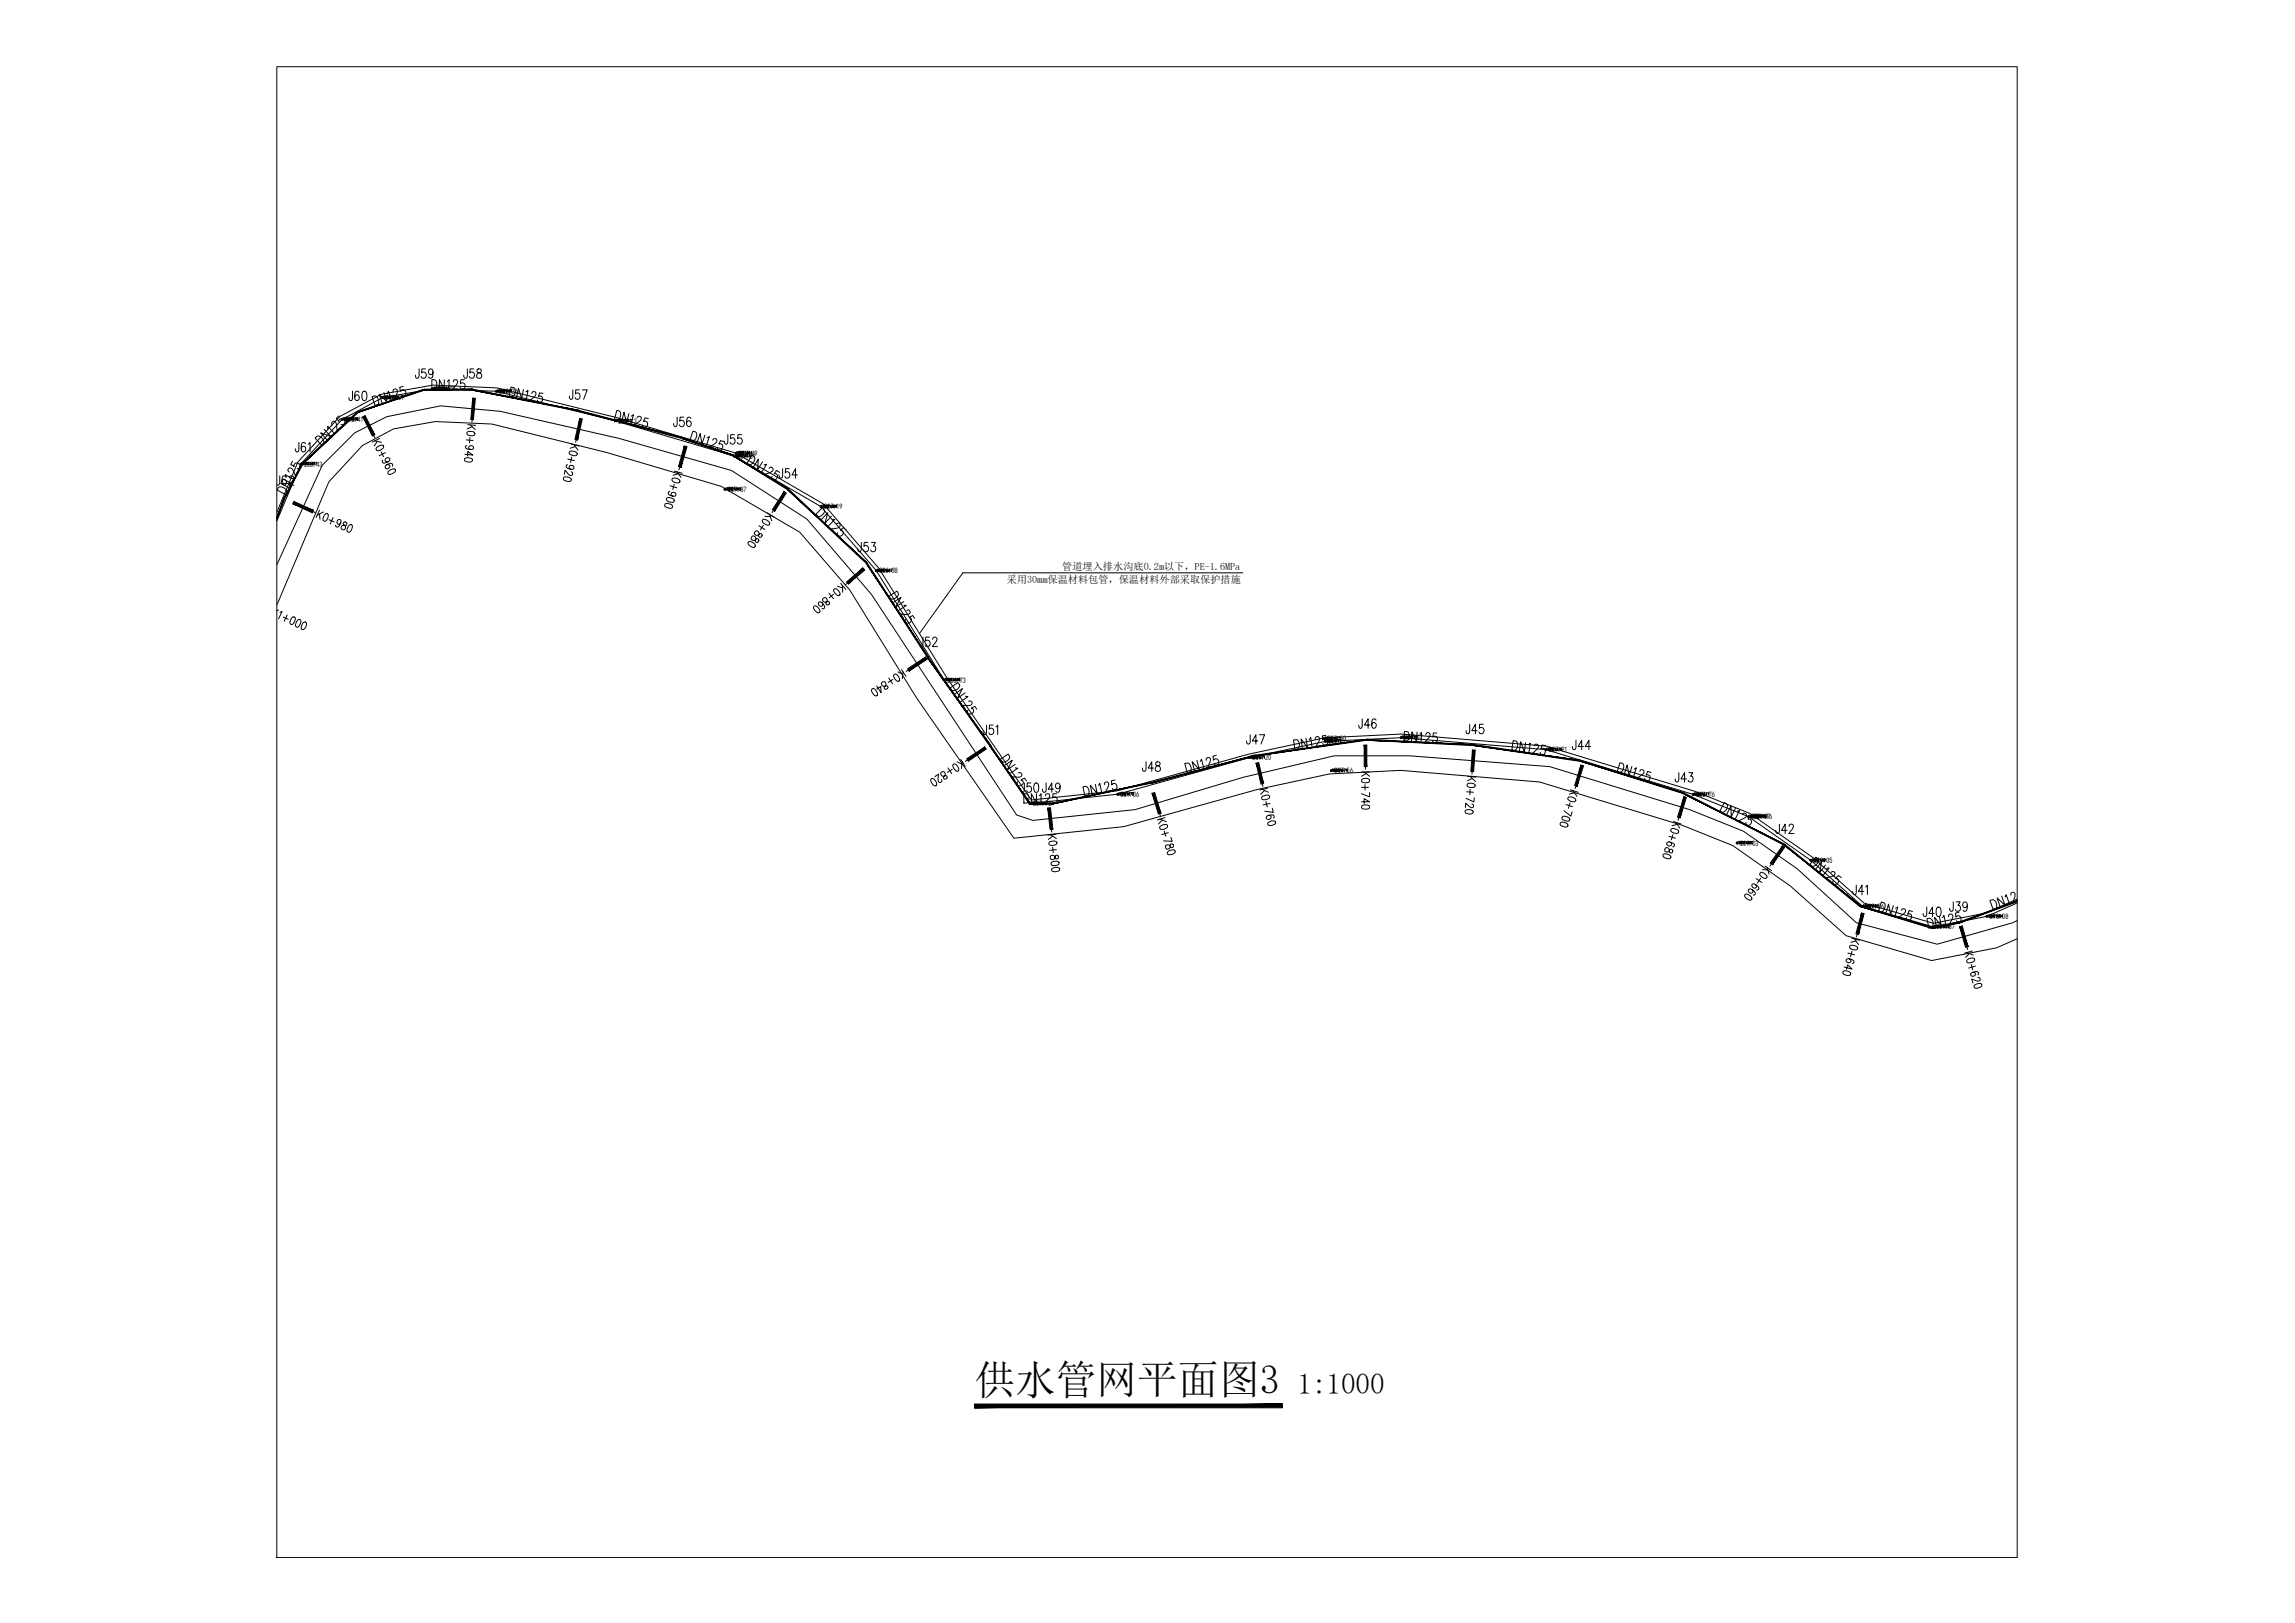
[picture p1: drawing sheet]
<svg xmlns="http://www.w3.org/2000/svg" width="594mm" height="420mm" viewBox="0 0 594 420" stroke-linecap="round" stroke-linejoin="round" font-family="sans-serif">
<defs><g id="words">
<text font-size="10.5" x="252.3" y="360.9">供水管网平面图3</text>
<text font-size="7.5" x="335.9" y="360.9">1:1000</text>
<g font-size="2.6">
<text x="275" y="147.5">管道埋入排水沟底0.2m以下，PE-1.6MPa</text>
<text x="260.6" y="151">采用30mm保温材料包管，保温材料外部采取保护措施</text>
</g>
<g font-size="2">
<text x="113" y="101.3">208.29</text>
<text x="99.9" y="103.6">208.31</text>
<text x="129.3" y="102">208.26</text>
<text x="89.4" y="109.3">208.41</text>
<text x="160.1" y="109.6">208.13</text>
<text x="190.9" y="118.8">207.81</text>
<text x="191.3" y="118">207.49</text>
<text x="78.7" y="120.8">208.43</text>
<text x="188.5" y="127.4">207.87</text>
<text x="213.3" y="131.8">207.19</text>
<text x="227.7" y="148.4">206.38</text>
<text x="245.2" y="176.7">206.73</text>
<text x="343.6" y="191.9">207.50</text>
<text x="363.5" y="191.6">207.67</text>
<text x="324.3" y="196.8">207.20</text>
<text x="343.9" y="192.6">207.56</text>
<text x="401" y="194.7">207.91</text>
<text x="345.5" y="200.2">207.56</text>
<text x="267.4" y="208.7">207.72</text>
<text x="290.1" y="206.3">207.06</text>
<text x="439.1" y="206.4">208.76</text>
<text x="453.5" y="212.1">209.07</text>
<text x="454" y="212.1">209.16</text>
<text x="450.5" y="218.9">209.03</text>
<text x="469.6" y="223.4">209.35</text>
<text x="482.9" y="235.3">209.56</text>
<text x="515.1" y="238">210.08</text>
<text x="501.3" y="240.6">209.87</text>
</g>
</g></defs>
<!-- layer: GCD -->
<g fill="#000" stroke="#000" stroke-width=".26">
<path d="M98.9 102.8l.1 .2zM112 100.5l.1 .1zM189.9 118l.2 .1zM212.4 131.1h.1zM226.7 147.7h.2zM244.2 175.9l.2 .1zM342.7 191.1l.1 .1zM342.9 191.8l.1 .1zM438.2 205.6l.1 .1zM452.5 211.3l.1 .1zM453 211.3l.1 .1zM468.7 222.7l.1 .1z"/>
<path d="M482 234.5l.1 .1zM514.2 237.2h.1z"/>
<path d="M88.4 108.5l.1 .1zM88.4 108.6h.1zM88.4 108.7l.1-.1z"/>
<path d="M88.6 108.5l-.1 .1zM88.5 108.4v.2zM88.4 108.5l.1 .1z"/>
<path d="M99.1 102.8l-.1 .2zM98.9 102.8l.1 .2z"/>
<path d="M112.2 100.5l-.1 .1zM112.1 100.5v.1zM112 100.5l.1 .1z"/>
<path d="M128.3 101.3l.1 .1zM128.5 101.3v.2z"/>
<path d="M128.5 101.3l.1 .1zM128.5 101.3l.1 .1z"/>
<path d="M128.5 101.3h.1zM128.5 101.2h.1z"/>
<path d="M159.2 108.8l.1 .2zM159.1 109h.2zM159.2 109.1l.1-.1z"/>
<path d="M159.4 108.8l-.1 .2zM159.2 108.8l.1 .2z"/>
<path d="M189.9 118l.2 .1zM189.9 118.1h.2zM190.1 118.1l-.2 .1z"/>
<path d="M190.1 118.1v.1zM190.1 118.1v.1z"/>
<path d="M190.5 117.3l.1 .1zM190.5 117.3h.2z"/>
<path d="M190.5 117.3h.2zM190.5 117.2h.1z"/>
<path d="M77.9 120.1l.1 .1zM77.9 120.1l.1 .1z"/>
<path d="M77.9 120.1l.1-.1zM77.9 120h.1z"/>
<path d="M187.5 126.7v.1zM187.6 126.7v.1z"/>
<path d="M187.6 126.7l.1 .1zM187.6 126.7l.1 .1z"/>
<path d="M187.6 126.7h.2zM187.6 126.5l.1 .1z"/>
<path d="M212.4 131.1h.1zM212.4 131.2l.1-.1z"/>
<path d="M226.7 147.7h.2zM226.7 147.7h.2zM226.7 147.8l.2-.1z"/>
<path d="M244.2 175.9l.2 .1zM244.2 176h.2zM244.2 176.1l.2-.1z"/>
<path d="M342.8 191.2l.1 .1zM342.8 191.2h.2z"/>
<path d="M342.9 191.1l-.1 .1zM342.8 191.1v.1zM342.7 191.1l.1 .1z"/>
<path d="M343 191.9l.1 .1zM343 191.9h.2z"/>
<path d="M343.1 191.8l-.1 .1zM343 191.8v.1zM342.9 191.8l.1 .1z"/>
<path d="M344.5 199.5v.1zM344.6 199.5v.1z"/>
<path d="M344.6 199.5v.1zM344.6 199.5l.1 .1z"/>
<path d="M362.6 190.8l.1 .2zM362.5 191h.2zM362.6 191.1l.1-.1z"/>
<path d="M362.8 190.8l-.1 .2zM362.7 190.8v.2zM362.6 190.8l.1 .2z"/>
<path d="M400.1 194.1h.1zM400.1 194.1h.2z"/>
<path d="M400.1 194.1h.2zM400.1 193.9l.1 .1z"/>
<path d="M266.4 208l.1 .2zM266.6 208v.2z"/>
<path d="M266.6 208v.2zM266.6 208v.2z"/>
<path d="M289.2 205.6v.1zM289.3 205.6v.2z"/>
<path d="M289.3 205.6l.1 .1zM289.3 205.6l.1 .1z"/>
<path d="M289.3 205.6h.2zM289.3 205.5h.1z"/>
<path d="M438.2 205.6l.1 .1zM438.1 205.7h.2zM438.3 205.7l-.1 .1z"/>
<path d="M438.3 205.7l.1 .1zM438.3 205.7l.1 .1z"/>
<path d="M449.5 218.2v.2zM449.6 218.2v.2z"/>
<path d="M449.6 218.2v.2zM449.6 218.2l.1 .2z"/>
<path d="M452.5 211.3l.1 .1zM452.5 211.5l.1-.1z"/>
<path d="M453.2 211.3l-.1 .1zM453.1 211.2v.2zM453 211.3l.1 .1z"/>
<path d="M468.7 222.7l.1 .1zM468.6 222.8h.2zM468.7 222.8h.1z"/>
<path d="M482 234.5l.1 .1zM482 234.6h.1zM482 234.7l.1-.1z"/>
<path d="M482.1 234.6v.2zM482.1 234.6l.1 .1z"/>
<path d="M514.2 237.2h.1zM514.1 237.2h.2zM514.2 237.3l.1-.1z"/>
</g>
<!-- layer: ZDH -->
<g fill="none" stroke="#000" stroke-width=".26">
<path d="M78 119.9h.3M78.3 119.7l-.2 .7M78.4 119.9l.1 .1M78.5 119.7l.1 .1M78.6 119.9l-.2 .3M78.6 119.7l-.1 .6M78.6 120l.3-.1-.1 .4M78.8 119.8l-.2 .5M78.9 119.7l-.3 .1M79.2 119.7v.2M79.3 119.8l-.2 .1M79.4 119.9l-.4 .1"/>
<path d="M79.4 119.8h-.3M79.6 119.8h.3M79.6 119.9v.4M79.6 120v.1M79.6 119.8h.1M79.7 119.7l-.1 .2M79.8 120l.1-.1-.2 .2M79.8 119.9h.1M79.9 119.7h-.3v.2M79.9 119.8h-.1M80.1 119.8l.3-.1-.1 .4 .2 .2M80.3 119.9l.2 .2"/>
<path d="M80.5 119.8l-.1 .1M81.5 119.7h-.3v.3a.2 .2 0 0 1 .3 0 .2 .2 0 0 1-.1 .3 .2 .2 0 0 1-.3-.1M81.7 119.7h.3l-.2 .7M88.5 108.6h.1M88.7 108.4h.2M88.9 108.1l-.1 .7M89.1 108.3v.1M89.1 108.2h.1M89.2 108.3l-.1 .4M89.3 108.2l-.2 .6M89.3 108.4h.2l-.1 .4M89.4 108.2l-.2 .6"/>
<path d="M89.5 108.2h-.2M89.7 108.3h.2M89.7 108.5v.2M89.7 108.5h.3l-.1 .3M89.9 108.2v.2M89.9 108.6l-.1 .1M89.9 108.5l-.1 .1M90 108.2l-.3 .1M90 108.4l-.4 .1M90.2 108.2l.2 .1M90.2 108.2h.4l-.1 .1M90.2 108.5l.2-.1-.2 .1"/>
<path d="M90.2 108.6h.2M90.4 108.4l-.2 .4M90.4 108.6l-.1 .1M90.4 108.2v.1M90.4 108.5l.1-.1-.1 .1M90.4 108.6l.1-.1-.2 .3M90.4 108.6l.1 .2M90.5 108.2h-.2M90.5 108.3v.1M90.7 108.2h.3l.2 .6M91 108.4l.1 .1M91.1 108.3l-.1 .1"/>
<path d="M91.6 108.6h-.3l.2-.5v.7M92.1 108.1h-.3v.3a.2 .2 0 0 1 .3 .1 .2 .2 0 0 1 0 .2 .2 .2 0 0 1-.3 0M92.4 108.2v.2a.22 .22 0 0 1 .3 .2 .22 .22 0 0 1-.3 .2 .26 .26 0 0 1-.1-.3 .26 .26 0 0 1 .4-.1v-.2zM99 103h.1M99.2 102.7h.2M99.4 102.5l-.1 .7M99.6 102.7v.1M99.6 102.5l.1 .1M99.7 102.7l-.1 .3M99.7 102.5l-.1 .7M99.8 102.6h.2M99.8 102.8l.2-.1-.1 .4"/>
<path d="M99.9 102.6l-.2 .6M100.2 102.8v.3M100.2 102.9l.2-.1v.3M100.3 102.5v.3M100.4 102.9l-.2 .1M100.4 103h-.2M100.4 102.6l-.2 .1M100.4 102.7h-.2M100.5 102.8h-.4M100.7 102.6v.5M100.7 102.8h.1l-.1 .1M100.7 102.7h.1"/>
<path d="M100.8 103h-.1M100.9 102.6v.2l.2-.2-.4 .1M100.9 102.8h.1l-.1 .1M100.9 103h.1l-.2 .2M100.9 103l.1 .1M100.9 102.7h.1M101 102.5l-.3 .1M101.2 102.6h.3v.3l.2 .2M101.6 102.7v.2M102.1 103h-.4l.3-.5v.7M102.6 102.5h-.3v.3l.1-.1a.23 .23 0 0 1 .2 .3 .23 .23 0 0 1-.3 .2v-.1M103.2 102.7a.2 .2 0 0 1-.3 .2 .2 .2 0 0 1-.2-.2 .2 .2 0 0 1 .2-.2 .3 .3 0 0 1 .3 .4 .3 .3 0 0 1-.4 .2"/>
<path d="M112.1 100.6h.1M112.3 100.4h.2M112.5 100.2l-.1 .7M112.7 100.4v.1M112.7 100.2l.1 .1M112.8 100.4l-.1 .3M112.9 100.2l-.2 .6M112.9 100.2h.2M112.9 100.5l.2-.1v.4M113 100.3l-.2 .5M113.4 100.5v.3M113.4 100.5h.2l-.1 .3"/>
<path d="M113.4 100.2v.3M113.5 100.7h-.1M113.5 100.6h-.1M113.6 100.4h-.2M113.6 100.5h-.4M113.6 100.3h-.3M113.8 100.3h.4M113.9 100.5v.1M113.9 100.6h.2l-.2 .2M113.9 100.7l.3 .1h-.1M113.9 100.4l-.1 .4M114 100.2v.2"/>
<path d="M114 100.5h.2l-.2 .1M114.1 100.2h-.3l.1 .1M114.1 100.3l-.1 .1M114.1 100.4h-.1M114.4 100.3l.2-.1v.4l.2 .2M114.7 100.3l-.1 .1 .2 .2M115.3 100.6h-.5l.3-.4v.7M115.7 100.3v-.1a.3 .3 0 0 0-.3 .3 .3 .3 0 0 0 .3 .3l-.1-.3-.2 .1M116 100.2a.28 .28 0 0 1 .3 .3 .28 .28 0 0 1-.4 .3zM128.5 101.3h.1M128.6 101.1h.2M128.8 100.9l-.1 .7"/>
<path d="M129 101.1l.1 .1M129.1 100.9v.1M129.1 101.1l-.1 .3M129.2 101.2l.3-.1-.1 .4M129.4 101l-.2 .6M129.4 100.9h-.2l-.1 .7M129.7 101.1h.2M129.7 101.2v.3M129.7 101.3l.2-.1-.1 .3M129.8 100.9v.3M129.9 101.4h-.2M129.9 101.3h-.2"/>
<path d="M129.9 101h-.2M129.9 101.1l-.3 .1M130.2 101v.1M130.2 101h.3M130.2 101.2h.1l-.1 .1M130.2 101.3h.1M130.3 101.1l-.1 .4M130.3 101l-.1 .1M130.3 101.4h-.1M130.3 100.9v.2M130.3 101.3h.2l-.3 .3M130.4 101.4l.1 .1"/>
<path d="M130.4 101h.1M130.5 100.9l-.3 .1M130.5 101.1l-.1 .2M130.7 101l.3-.1 .1 .6M131.1 101v.3M131.6 101.3h-.4l.3-.4v.7M132.1 101l-.2-.1a.35 .35 0 0 0-.2 .3 .35 .35 0 0 0 .3 .4 .21 .21 0 0 0 .1-.3 .21 .21 0 0 0-.3-.1l-.1 .1M132.3 101l.1-.1v.7M159.3 109h.1M159.5 108.8h.1M159.7 108.5l-.2 .7M159.8 108.7l.1 .1"/>
<path d="M159.9 108.5l.1 .1M160 108.7l-.2 .4M160 108.5l-.1 .7M160 108.6h.3M160 108.8h.3l-.1 .3M160.1 108.6l-.1 .6M160.5 109.1v-.3h.2l-.1 .3M160.6 108.5v.3M160.6 109l-.1 .1M160.6 108.9l-.1 .1M160.7 108.7l-.2 .1M160.7 108.6l-.3 .1"/>
<path d="M160.8 108.8h-.5M161 108.7l.3-.1-.1 .1M161 108.8h.1l-.1 .1M161.1 108.8l-.1 .3M161.1 109l-.1 .1M161.1 109h-.1M161.1 108.6v.2l-.1-.1M161.1 108.8h.2l-.2 .1M161.1 109l.2-.1-.2 .3M161.1 109l.2 .1M161.2 108.8h.1M161.3 108.5l-.4 .3"/>
<path d="M161.5 108.6h.2l.2 .5M161.7 108.8l.2 .1M161.9 108.7l-.1 .1M162.4 109h-.4l.2-.5v.7M162.8 108.6v-.1a.3 .3 0 0 0-.3 .4 .3 .3 0 0 0 .3 .2v-.3l-.3 .2M163.1 108.7l.3-.1-.3 .6h.3M190.1 118.1h.1M190.2 117.9h.2M190.4 117.6l-.1 .7M190.5 117.3h.1M190.6 117.9h.1M190.7 117.7v.1"/>
<path d="M190.7 117.1h.2M190.7 117.9l-.1 .3M190.8 117.6l-.1 .7M190.8 117.9h.2v.3M190.9 117.7l-.2 .6M190.9 116.9l-.2 .1v.6M191 117.1h.1M191 117.7h-.2M191.1 116.9l.1 .1M191.2 117.1l-.2 .3M191.2 118v.2M191.2 118h.3l-.1 .2"/>
<path d="M191.2 116.9l-.1 .6M191.2 116.9h.3M191.3 117.1h.2l-.1 .4M191.3 118.2h.1M191.4 117.6v.3M191.4 117l-.2 .5M191.4 118.1h-.1M191.5 117.8l-.3 .1M191.5 117.7l-.3 .1M191.5 117.9h-.4M191.7 117.5v-.3h.2v.3M191.7 117.4h.2"/>
<path d="M191.7 117.3h.2M191.8 117.7l-.1 .2M191.8 117.8l.3-.1-.1 .1M191.8 117.9v.3M191.8 117.9v.1M191.8 117.8v.1M191.8 118.2h.1M191.8 117.7h.3M191.8 116.9v.2M191.9 118.1h-.1M191.9 117.7v.2M191.9 117.9l.2 .2-.3 .2"/>
<path d="M191.9 118.1l.2 .1M191.9 117.1h-.2M192 117h-.3M192 117.1l-.4 .1M192 117.9h.1M192.2 116.9l.1 .2 .1-.2M192.2 117l.4-.1-.1 .2M192.2 117.1v.4M192.2 117.2v.1M192.2 117.4h.1M192.3 117.8l.2-.1 .2 .6M192.3 117.3h-.1"/>
<path d="M192.4 117.2l.1-.1-.1 .2M192.5 117.5h.1l-.2-.2h.1l-.2 .2M192.5 116.9h-.2M192.6 117.9v.1M192.6 117.8l-.1 .1M192.7 117l.3-.1 .2 .6M193 117.1l.1 .2M193.1 117l-.1 .1M193.2 118.1h-.4l.2-.5v.7M193.6 117.7l-.3 .1 .1 .5a.2 .2 0 0 0 .3-.2 .2 .2 0 0 0-.3-.2l-.1 .2M193.6 117.3h-.4l.3-.4v.7M193.9 117.6h.3l-.2 .3a.21 .21 0 0 1 .2 .3 .21 .21 0 0 1-.4 0"/>
<path d="M194.1 117l-.1-.1a.32 .32 0 0 0-.3 .3 .32 .32 0 0 0 .3 .3v-.3l-.3 .1M194.7 117.3h-.4l.2-.4v.7M77.9 120.1h.1M79.1 120.3v-.3h.2l-.1 .3M79.1 120.2h.2M79.3 120.1h-.2M79.6 120.2h.1M79.7 120.1h-.1M79.7 120.1h.2l-.2 .2M79.7 120.1l.3 .2h-.1M81 120.1h-.4l.3-.4v.7M187.6 126.7h.1"/>
<path d="M187.8 126.5h.2M188 126.2l-.1 .8M188.2 126.4v.1M188.2 126.3l.1 .1M188.3 126.4l-.1 .4M188.4 126.2l-.2 .7M188.4 126.5h.2l-.1 .3M188.5 126.4l-.2 .5M188.6 126.3h-.2M188.8 126.6v.2M188.8 126.6h.2v.2M188.9 126.2l.1 .3"/>
<path d="M189 126.7l-.2 .1M189 126.7h-.2M189 126.4h-.2M189.1 126.3l-.3 .1M189.1 126.5h-.4M189.3 126.3v.1M189.3 126.4l.4-.1-.2 .1M189.3 126.6l.2-.1-.2 .1M189.3 126.4h.1M189.4 126.4l-.1 .4M189.4 126.7l-.1 .1M189.4 126.7h-.1"/>
<path d="M189.5 126.3v.1M189.6 126.4l-.1 .2M189.6 126.8l.1 .1-.2-.2h.1l-.2 .2M189.6 126.3h-.2M189.9 126.4l.2-.1 .2 .6M190.1 126.5l.1 .1M190.2 126.4l-.1 .1M190.7 126.7h-.3l.2-.5v.8M191.2 126.3l-.1-.1a.36 .36 0 0 0-.2 .4 .36 .36 0 0 0 .2 .3v-.4l-.2 .2M191.7 126.2h-.2l-.1 .3a.2 .2 0 0 1 .3 0 .2 .2 0 0 1 0 .3 .2 .2 0 0 1-.3 0M212.5 131.1h.1M212.7 130.9h.1"/>
<path d="M212.9 130.7l-.1 .7M213 130.9l.1 .1M213.1 130.7l.1 .1M213.2 130.9l-.2 .3M213.2 130.7l-.1 .7M213.3 130.8h.2M213.3 131l.2-.1-.1 .4M213.3 130.8l-.1 .6M213.7 131v.3M213.7 131.1l.2-.1v.3M213.7 131.1v.1M213.8 130.7v.3"/>
<path d="M213.9 130.9h-.2M213.9 130.8l-.3 .1M214 131h-.4M214.2 130.9h.3M214.2 131v.3M214.2 131h.1l-.1 .1M214.3 131.2h-.1M214.3 131.1l-.1 .1M214.4 130.8v.2l-.2-.1M214.4 131h.1l-.1 .1M214.4 131.1h.1l-.2 .3M214.4 131.2l.1 .1"/>
<path d="M214.5 130.7l-.3 .2M214.5 130.9h.1M214.7 130.8h.3l.1 .5M215.1 130.9v.2M215.6 131.2h-.4l.3-.5v.7M216.1 130.8l-.3 .1v.4h.3l-.2-.3-.1 .2M216.6 130.8v-.1a.32 .32 0 0 0-.3 .3 .32 .32 0 0 0 .2 .4l.1-.3-.2-.1-.1 .2M226.9 147.7h.1M227 147.5h.2M227.2 147.3l-.1 .7M227.4 147.5v.1M227.4 147.4h.1"/>
<path d="M227.5 147.5l-.1 .3M227.6 147.3l-.2 .7M227.6 147.6h.2l-.1 .3M227.7 147.4l-.2 .6M227.8 147.4h-.2M228 147.9v-.2l.2-.1v.3M228 147.8h.2M228 147.7h.2M228.2 147.3v.3M228.2 147.5h-.2M228.3 147.4h-.3M228.3 147.6h-.4"/>
<path d="M228.5 147.4v.1M228.5 147.4h.4l-.1 .1M228.5 147.6v.1M228.5 147.5h.1M228.6 147.5l-.1 .5 .3-.3h-.1M228.6 147.7v.1M228.7 147.4v.1M228.7 147.6h.1l-.1 .1M228.7 147.8l.2 .2-.1-.1M228.8 147.5h.1M228.8 147.3l-.2 .1M229.1 147.4h.2l.2 .5"/>
<path d="M229.3 147.6l.1 .1M229.4 147.4l-.1 .2M229.9 147.8h-.3l.2-.5v.7M230.4 147.4v-.1a.32 .32 0 0 0-.3 .3 .32 .32 0 0 0 .3 .4v-.4l-.3 .2M230.6 147.3h.4l-.3 .7M244.4 176h.1M244.5 175.8h.2M244.8 175.6l-.2 .7M244.9 175.8l.1 .1M245 175.6l.1 .1M245.1 175.8l-.2 .3M245.1 175.6l-.1 .6"/>
<path d="M245.1 175.6h.2M245.1 175.9l.2-.1v.4M245.2 175.7l-.1 .5M245.6 175.9v.3M245.6 175.9h.2l-.1 .3M245.6 176h.1M245.7 175.6v.3M245.7 176.1h-.1M245.8 175.8h-.2M245.8 175.7h-.3M245.9 175.9h-.5M246.1 175.6v.6"/>
<path d="M246.1 175.7l.4-.1-.2 .2M246.1 175.9h.1l-.1 .1M246.1 175.8h.1M246.2 176.1h-.1M246.2 176l-.1 .1M246.2 175.6v.2M246.2 175.9h.2l-.2 .1M246.2 176h.2l-.2 .2M246.2 176.1l.2 .1M246.3 175.8h.1M246.4 175.6h-.3M246.6 175.7l.2-.1 .2 .6"/>
<path d="M246.8 175.9l.2 .1M247 175.7l-.1 .2M247.5 176.1h-.4l.2-.5v.7M247.9 175.7v-.1a.33 .33 0 0 0-.3 .3 .33 .33 0 0 0 .3 .3v-.3l-.3 .2M248.2 175.6v.2l.2 .1a.2 .2 0 0 1 .1 .3 .2 .2 0 0 1-.3 0v-.3l.3-.1v-.2zM323.4 196.1h.1M323.6 195.9h.2M323.8 195.7l-.1 .7M324 195.9v.1M324 195.7l.1 .1M324.1 195.9l-.1 .3M324.1 195.7l-.1 .6"/>
<path d="M324.2 196h.2l-.1 .3M324.3 195.8l-.2 .6M324.4 195.7l-.2 .1M324.6 196v.3M324.6 196.1l.3-.1-.1 .3M324.6 196.2h.2M324.7 195.7v.3M324.8 196.1l-.2 .1M324.9 195.8h-.3M324.9 195.9h-.3M324.9 196h-.4M325.1 195.8l.3 .1"/>
<path d="M325.1 196.1l.1-.1-.1 .3M325.1 195.9h.1M325.1 196.2h.1M325.2 195.9l-.1 .1M325.2 196.1l-.1 .1M325.3 195.7v.2M325.3 196h.1l-.1 .1M325.3 196.1h.1l-.2 .2M325.3 196.2l.1 .1M325.3 195.9h.1M325.4 195.7l-.3 .2M325.6 195.8h.3v.3l.2 .2"/>
<path d="M325.9 196l.1 .1M326 195.8l-.1 .2M326.5 196.2h-.4l.3-.5v.7M326.7 195.7h.4l-.3 .7M327.2 195.8l.1-.1v.7M342.8 191.2h.1M343 191h.2M343 191.9h.1M343.2 190.8l-.1 .7M343.2 191.7h.2M343.4 191v.1M343.4 191.5l-.1 .7"/>
<path d="M343.4 190.8l.1 .1M343.5 191l-.1 .3M343.6 191.7v.1M343.6 190.8l-.2 .6M343.6 191.1h.2l-.1 .3M343.6 191.5l.1 .1M343.7 191.7l-.1 .3M343.7 190.9l-.2 .5M343.8 191.5l-.2 .7M343.8 191.8l.2-.1-.1 .4M343.8 190.8h-.2M343.9 191.6l-.2 .6"/>
<path d="M344 191.5l-.2 .1M344 191h.2M344 191.1v.2M344 191.1h.2v.3M344.1 190.8l.1 .3M344.2 191.3h-.2M344.2 191.2h-.2M344.2 191.7h.3M344.2 191.8v.3M344.2 191.9l.3-.1-.1 .3M344.3 190.9h-.3M344.3 191.1h-.4"/>
<path d="M344.3 191.5l.1 .3M344.4 192h-.2M344.4 191.9h-.2M344.5 191.6h-.3M344.5 191.7l-.4 .1M344.5 190.8v.2M344.5 190.9h.3M344.5 191.1h.2l-.2 .1M344.5 191.2v.1M344.6 191l-.1 .4M344.6 199.5h.1M344.6 190.9l-.1 .1"/>
<path d="M344.7 190.8v.2M344.7 191.6h.1M344.7 191.6h.3M344.7 191.1h.1h-.1M344.7 190.9h.1M344.7 191.8h.2l-.2 .1M344.7 191.9h.3l-.2 .3M344.7 192l.3 .1M344.8 191.4v-.2l-.2 .2M344.8 190.8h-.2M344.8 191h-.1M344.8 199.3h.2"/>
<path d="M344.8 191.7l-.1 .4M344.9 191.6v.1M344.9 191.8h.1l-.1 .1M344.9 191.6h.1M345 199.1l-.1 .7M345 191.5l-.2 .1M345 191.7h-.1M345 190.9l.3-.1 .2 .6M345.2 199.3h.1M345.2 199.1l.1 .1M345.3 191.6h.2l.2 .5M345.3 191l.1 .1"/>
<path d="M345.3 199.3l-.1 .3M345.3 199.1l-.1 .6M345.4 199.3h.2v.3M345.4 190.9l-.1 .2M345.5 191.7l.1 .2M345.5 199.2l-.2 .5M345.6 199.1h-.2M345.6 191.6l-.1 .2M345.8 199.4v.2M345.8 199.4h.3l-.1 .2M345.9 191.2h-.3l.2-.4v.7M345.9 199.1v.2"/>
<path d="M346 199.5h-.2M346 199.6h-.2M346.1 190.8h.3l-.2 .7M346.1 199.1l-.3 .1M346.1 199.2l-.3 .1M346.1 199.3h-.4M346.1 191.9h-.3l.2-.4v.7M346.3 191.5h.4l-.3 .7M346.3 199.1v.2M346.3 199.2h.4M346.3 199.3v.3M346.3 199.4l.1-.1-.1 .1"/>
<path d="M346.4 199.1h.2M346.4 199.2h.1M346.4 199.3h.1M346.4 199.6h.1M346.4 199.5h-.1M346.5 199.1v.2M346.5 199.3h.1l-.1 .1M346.5 199.2h.1M346.6 199.6v-.1l-.2 .2M346.6 199.3h-.1M346.7 190.8h.2v.3a.23 .23 0 0 1 0 .3 .23 .23 0 0 1-.3 0v-.1M346.8 191.6l.3-.1-.3 .7h.4"/>
<path d="M346.8 199.2l.3-.1v.4l.2 .2M347.1 199.3l.1 .1M347.2 199.2l-.1 .1M347.8 199.5h-.5l.3-.4v.7M347.9 199.1h.4l-.3 .7M348.8 199.5h-.4l.3-.4v.7M362.7 191h.1M362.9 190.8h.1M363.1 190.5l-.1 .7M363.2 190.7l.1 .1M363.3 190.5v.1M363.4 190.7l-.2 .4"/>
<path d="M363.4 190.5l-.1 .7M363.4 190.6h.2M363.5 190.8h.2l-.1 .3M363.5 190.6l-.1 .6M363.9 190.8v.3M363.9 190.9h.2v.2M364 190.5v.3M364.1 191l-.2 .1M364.1 190.9l-.2 .1M364.1 190.7l-.2 .1M364.1 190.6l-.3 .1M364.1 190.8h-.3"/>
<path d="M364.3 190.6v.2M364.3 190.7l.4-.1-.1 .1M364.4 190.8h.1l-.1 .1M364.4 190.7h.1M364.5 190.8l-.1 .4 .3-.3-.1 .1M364.5 191h.1M364.6 190.6v.1M364.6 190.8h.1l-.1 .1M364.6 191l.2 .2-.2-.1M364.6 190.8h.1M364.7 190.5l-.3 .1M364.9 190.6h.3l.1 .5"/>
<path d="M365.3 190.7v.2M365.8 191h-.4l.3-.5v.7M365.9 190.5h.4l-.3 .7M366.8 190.5h-.3l.1 .3a.23 .23 0 0 1 .2 .2 .23 .23 0 0 1-.3 .2v-.1M400.1 194.1h.1M400.3 193.8h.2M400.5 193.6l-.1 .7M400.7 193.8v.1M400.7 193.7l.1 .1M400.8 193.8l-.1 .3M400.9 193.6l-.1 .7M400.9 193.7h.2"/>
<path d="M400.9 193.9h.2v.3M401 193.7l-.2 .6M401.3 194.2v-.2l.3-.1-.1 .3M401.3 194.1h.2M401.4 193.6l.1 .3M401.6 193.8h-.3M401.6 193.7l-.3 .1M401.6 193.9h-.4M401.8 193.7v.1M401.8 193.8l.4-.1-.2 .1M401.9 193.9v.3M401.9 193.9v.1"/>
<path d="M401.9 193.8h.1M401.9 194.1h.1M402 193.7v.1M402 193.9h.2l-.2 .1M402 193.8h.1M402.1 194.2l.1 .1-.2-.2 .1-.1-.2 .3M402.1 193.6l-.2 .1M402.4 193.7h.2l.2 .5M402.7 193.8v.2M403.3 194.1h-.4l.2-.5v.7M403.4 193.6h.4l-.3 .7M404.2 193.7l-.3 .1v.4h.3l-.1-.3-.2 .2"/>
<path d="M266.6 208h.1M266.7 207.9h.2M266.9 207.6l-.1 .7M267.1 207.8l.1 .1M267.2 207.6v.1M267.2 207.8l-.1 .3M267.3 207.6l-.1 .7M267.3 207.9h.2v.3M267.4 207.7l-.2 .6M267.5 207.6l-.2 .1M267.8 207.9v.3M267.8 208l.2-.1-.1 .3"/>
<path d="M267.9 207.6v.3M267.9 208l-.1 .1M268 208.1l-.2 .1M268 207.7h-.3M268 207.8h-.2M268 207.9h-.3M268.3 207.7v.1M268.3 208l.1-.1-.1 .3M268.3 207.6h.2M268.3 207.8v.1M268.4 208.1l-.1 .1M268.4 208l-.1 .1"/>
<path d="M268.4 207.6v.3l.2-.2h-.3M268.4 207.9h.2l-.2 .1M268.5 208.2h.2l-.3-.1 .1-.1-.2 .3M268.8 207.7l.3-.1-.1 .4 .2 .2M269 207.9l.2 .1M269.1 207.7v.2M269.7 208.1h-.4l.3-.5v.7M270.1 207.7l-.1-.1a.36 .36 0 0 0-.2 .4 .36 .36 0 0 0 .3 .3 .2 .2 0 0 0 0-.3 .2 .2 0 0 0-.3 0v.1M270.7 207.9h-.3l.1-.3a.35 .35 0 0 1 .2 .4 .35 .35 0 0 1-.3 .3v-.1M289.3 205.6h.1M289.5 205.4h.2M289.7 205.2l-.2 .1v.6"/>
<path d="M289.8 205.4l.1 .1M289.9 205.2l.1 .1M290 205.4l-.2 .3M290.1 205.2l-.2 .7M290.1 205.5l.2-.1-.1 .4M290.2 205.3l-.2 .6M290.3 205.2l-.2 .1M290.5 205.4h.2M290.5 205.5v.3M290.5 205.6l.3-.1-.1 .3M290.6 205.2v.3M290.7 205.7h-.2"/>
<path d="M290.7 205.6l-.2 .1M290.8 205.3h-.3M290.8 205.4l-.4 .1M291 205.3v.1M291 205.3h.4l-.2 .1M291 205.5h.2l-.2 .1M291.1 205.4l-.1 .4M291.1 205.4h-.1M291.1 205.7h-.1M291.1 205.6l-.1 .1M291.2 205.2v.2M291.2 205.7l.1-.1-.2 .3"/>
<path d="M291.2 205.7l.2 .1h-.1M291.3 205.4l-.1 .2M291.3 205.2l-.2 .1M291.5 205.3l.3-.1 .2 .6M291.8 205.5l.1 .1M291.9 205.3l-.1 .1M292.4 205.7h-.4l.3-.5v.7M292.6 205.2h.3l-.2 .7M293.1 205.3l.1-.1a.32 .32 0 0 1 .3 .3 .32 .32 0 0 1-.3 .4zM438.3 205.7h.1M438.5 205.4h.1M438.7 205.2l-.1 .7"/>
<path d="M438.8 205.4l.1 .1M438.9 205.3v.1M439 205.4l-.1 .3M439 205.2l-.1 .7M439.1 205.5h.2l-.1 .3M439.2 205.3l-.2 .6M439.2 205.3h-.2M439.5 205.8v-.2h.2v.2M439.5 205.7h.2M439.6 205.2v.3M439.7 205.7h-.2M439.7 205.4h-.2"/>
<path d="M439.7 205.3l-.3 .1M439.7 205.5h-.3M440 205.3v.1M440 205.4l.3-.1-.1 .1M440 205.6l.1-.1-.1 .3M440 205.4h.1M440 205.3h.3M440.1 205.7h.1M440.1 205.4l-.1 .1M440.2 205.3l-.1 .2 .2-.1M440.2 205.5h.1l-.1 .1M440.2 205.7l.1-.1-.3 .3"/>
<path d="M440.2 205.7l.2 .2-.1-.1M440.5 205.3h.3l.1 .6M440.8 205.5l.1 .1M440.9 205.4l-.1 .1M441.4 205.7h-.4l.3-.5v.7M441.5 205.2h.4l-.3 .7M442.1 205.2h.4l-.3 .7M449.6 218.2h.1M449.8 218.1h.1M450 217.8l-.1 .7M450.2 218v.1M450.2 217.8l.1 .1"/>
<path d="M450.3 218l-.1 .4M450.3 217.8l-.1 .7M450.4 218.1h.2l-.1 .3M450.5 217.9l-.2 .6M450.6 217.8l-.2 .1M450.8 218.1v.3M450.8 218.2l.2-.1v.3M450.9 217.8v.3M451 218.2l-.2 .1M451 218h-.2M451 218.3l-.2 .1M451 217.9h-.2"/>
<path d="M451.1 218.1h-.4M451.3 217.9v.1M451.3 218.1h.1l-.1 .1M451.3 217.8h.3M451.4 218l-.1-.1 .3 .1M451.4 218.3l-.1 .1M451.5 217.8l-.2 .6M451.5 218.1l.1 .1-.3 .1M451.5 218h.1M451.6 218.4v-.2l-.2 .3M451.6 218l-.1 .1M451.8 217.9h.3v.3l.2 .2"/>
<path d="M452.2 217.9v.3M452.6 211.4h.1M452.7 218.3h-.4l.3-.5v.7M452.8 211.2h.2M452.9 217.8v.3h.3a.21 .21 0 0 1 0 .4 .21 .21 0 0 1-.4-.1 .21 .21 0 0 1 .2-.3l.2-.2zM453 211l-.1 .7M453.1 211.4h.1M453.2 211.2v.1M453.2 211l.1 .1M453.3 211l-.1 .6M453.4 211.3l.2-.1-.1 .4M453.4 211h.2"/>
<path d="M453.5 211.2l-.3 .3M453.5 211.1l-.2 .5M453.5 217.8a.35 .35 0 0 1 .3 .4 .35 .35 0 0 1-.3 .3zM453.5 210.9l-.1 .8M453.7 211.2h.1M453.7 211l.4 .1M453.8 211.3v.3M453.8 211.2l-.1 .3M453.8 211.3h.3l-.1 .3M453.8 211l-.1 .6M453.8 211.5h.2M453.8 211.4h.2"/>
<path d="M453.9 211l.2 .6M454 211.1l-.2 .5M454 211.2h-.2M454.1 211.2l-.4 .1M454.1 211h-.2M454.3 211v.6M454.3 211.3l.1-.1-.1 .2M454.3 211.3v.2M454.3 211.3h.3l-.1 .3M454.4 211.5l.2 .1M454.4 211.2h.2M454.4 211l-.1 .2"/>
<path d="M454.5 211v.2h.2l-.5 .1M454.5 211.3l.1-.1-.3 .3M454.5 211.4h.1l-.2 .2M454.6 211.1h-.3l.4-.1-.2 .2M454.6 211h-.3M454.8 211v.2M454.8 211.2v.4M454.8 211.3l.1-.1-.1 .1M454.8 211.4h.1M454.9 211.2h.1M454.9 211.1v.1M454.9 211.5h.1"/>
<path d="M455 211v.2M455 211.3l.1-.1-.1 .1M455 211.4h.1l-.2 .2M455 211.5l.1 .1M455 211.1l.2-.1-.4 .1 .3-.1 .1 .6M455.1 211.2l.1 .2M455.1 211h-.2M455.1 211.2h-.1M455.2 211.1l-.1 .1M455.3 211.1l.3-.1v.4l.2 .2M455.7 211.1v.2M455.7 211.5h-.4l.3-.5v.7"/>
<path d="M455.9 211h.3l-.2 .7M456.3 211.4h-.5l.3-.5v.8M456.4 210.9h.4l-.3 .8M456.4 211v.2a.24 .24 0 0 1 .4 .2 .24 .24 0 0 1-.4 .2v-.2l.3-.2v-.2zM457.3 211.2l-.2 .2a.2 .2 0 0 1-.2-.3 .2 .2 0 0 1 .3-.1v.5h-.3M468.8 222.8h.1M469 222.5h.1M469.2 222.3l-.2 .7M469.3 222.5l.1 .1M469.4 222.4h.1M469.5 222.5l-.2 .3M469.5 222.3l-.1 .7"/>
<path d="M469.5 222.6l.3-.1-.1 .4M469.5 222.4h.3M469.6 222.4l-.1 .6M470 222.9v-.2l.2-.1-.1 .3M470 222.8h.1M470.1 222.3v.3M470.2 222.5h-.2M470.2 222.4l-.3 .1M470.3 222.6h-.5M470.5 222.4l-.1 .1M470.5 222.5l.3-.1-.1 .1M470.5 222.7l.1-.1-.1 .3"/>
<path d="M470.5 222.5h.1M470.5 222.8h.1M470.6 222.8h-.1M470.6 222.4l.2 .1M470.6 222.6l.2 .2-.2 .2M470.6 222.8l.2 .1M470.8 222.3l-.3 .1M471 222.4h.2l.2 .5M471.2 222.6l.2 .1M471.4 222.5l-.1 .1M471.9 222.8h-.4l.2-.5v.7M472.1 222.3l-.1 .2 .4 .2-.1 .3a.2 .2 0 0 1-.3-.1 .2 .2 0 0 1 .2-.3l.2-.2z"/>
<path d="M472.6 222.5l.1-.2v.7M482.1 234.6h.1M482.3 234.4h.2M482.5 234.2l-.1 .7M482.7 234.4v.1M482.7 234.2l.1 .1M482.8 234.4l-.1 .3M482.8 234.2l-.1 .7M482.9 234.5l.2-.1-.1 .4M483 234.3l-.2 .6M483.1 234.2l-.2 .1M483.3 234.5v.3"/>
<path d="M483.3 234.6l.3-.1-.1 .3M483.4 234.2v.3M483.5 234.7h-.2M483.5 234.6l-.2 .1M483.5 234.4h-.2M483.6 234.3h-.3M483.6 234.4l-.4 .1M483.8 234.3v.1M483.8 234.3h.4l-.2 .1M483.8 234.5v.3M483.8 234.5h.1l-.1 .1M483.9 234.2h.2"/>
<path d="M483.9 234.4h.1M483.9 234.7h.1M483.9 234.6l-.1 .1M484 234.2l.1 .2M484 234.5l.1-.1-.1 .2M484.1 234.8v-.2l-.2 .3M484.3 234.3l.3-.1 .1 .6M484.6 234.5l.1 .1M484.7 234.3l-.1 .1M485.2 234.7h-.4l.3-.5v.7M485.4 234.2l.2 .3a.2 .2 0 0 1 .1 .3 .2 .2 0 0 1-.3 0v-.2l.3-.2zM485.9 234.4l.1-.2 .2 .1-.3 .6h.4"/>
<path d="M500.4 239.9h.1M500.6 239.7h.2M500.8 239.5l-.1 .7M501 239.7v.1M501 239.5l.1 .1M501.1 239.7l-.1 .3M501.2 239.5l-.2 .7M501.2 239.6h.2M501.2 239.8l.2-.1-.1 .4M501.3 239.6l-.2 .6M501.6 239.9h.2M501.7 239.5v.3"/>
<path d="M501.8 239.7h-.2M501.9 239.8h-.4M501.9 239.6h-.3M502.1 239.6h.3M502.1 239.8v.3M502.1 239.8v.1M502.2 239.9l-.1 .1M502.3 239.9h.1l-.2 .3M502.3 240l.2 .2-.1-.1M502.3 239.8h.1l-.1 .1M502.4 239.5l-.3 .2 .2 .1v-.2M502.4 239.6v.1"/>
<path d="M502.7 239.6h.2v.3l.2 .2M503 239.6v.3M503.5 240h-.4l.3-.5v.7M503.7 239.5v.2l.3 .1a.2 .2 0 0 1 0 .3 .2 .2 0 0 1-.3 0l.1-.3 .2-.1v-.2zM504.3 239.5h.3l-.2 .3h.2a.23 .23 0 0 1-.1 .3 .23 .23 0 0 1-.3 0M514.3 237.2h.1M514.5 237h.1M514.7 236.8l-.2 .7M514.8 237l.1 .1M514.9 236.9h.1M515 237l-.2 .3M515 236.8l-.1 .6"/>
<path d="M515.1 237.1h.2l-.1 .3M515.1 236.9l-.1 .6M515.3 236.9h-.2M515.5 237.4v-.2h.2l-.1 .2M515.5 237.3h.1M515.6 236.8v.3M515.6 237.2l-.1 .1M515.7 237h-.2M515.7 236.9h-.3M515.8 237.1h-.4M516 237.2l.1-.1-.1 .3M516 237h.1"/>
<path d="M516 237.3h.1M516 236.9h.3M516.1 237.2l-.1 .1M516.2 236.9v.1M516.2 237.1h.1l-.1 .1M516.2 237.2h.1l-.2 .2M516.2 237.3l.1 .1M516.2 237l.1-.1h-.4l.2 .1M516.2 237h.1M516.5 236.9h.2l.2 .5M516.7 237.1l.2 .1M516.9 236.9l-.1 .2"/>
<path d="M517.4 237.3h-.4l.3-.5v.7M517.6 236.9l.2 .3a.21 .21 0 0 1 .1 .2 .21 .21 0 0 1-.3 .1 .21 .21 0 0 1-.1-.2l.4-.3zM518.4 237.3h-.3l.2-.5v.7M501.6 240.1v-.3h.2v.3M501.6 240h.2M502.1 240h.1"/>
</g>
<!-- layer: 0 -->
<path d="M71.7 17.3h450.5v385.9h-450.5zM71.7 134.8l6.2-14.7 10.6-11.5 10.5-5.6 13.1-2.4 16.4 .7 30.8 7.7 30.8 9.1 22.4 13 14.4 16.6 17.5 28.3 22.2 32 22.7-2.4 34.1-9.5 19.6-4.2 19.7-.9 37.4 3.1 38.2 11.6 14.3 5.7 16.2 11.4 13.3 11.8 18.3 5.3 13.9-2.7 7.8-3.4M71.7 132.5l5.4-12.9 10.9-11.8 10.7-5.7 13.4-2.4 16.5 .7 30.9 7.7 30.9 9.2 22.7 13.1 14.5 16.8 17.5 28.3 21.9 31.6 22.1-2.4 34.1-9.5 19.7-4.2 19.8-1 37.6 3.2 38.3 11.6 14.4 5.8 16.3 11.4 13.2 11.8 18 5.2 13.5-2.6 8.1-3.7M71.7 156.5l13.4-31.7 8.7-9.4 8-4.4 10.9-1.9 14.6 .7 29.7 7.3 29.7 8.8 20.3 11.9 13 15 17.3 27.9 25.2 36.3 28.4-3 34.5-9.6 18.7-4 18.4-1 36 3 37 11.3 13 5.2 15 10.5 14.4 12.8 22.1 6.5 16.8-3.3 5.3-2.4M71.7 146.1l11.7-25.7 8.4-8.3 8.3-4.2 14-2.8 15.3 1.4 30.7 7 29.2 8.3 19.6 12.6 16.7 19.5 37.6 57.1 4.2 1.4 26.4-2.8 27.9-8.3 23.7-5.6h19.5l36.2 2.8 36.3 11.1 13.9 5.6 13.9 9.7 15.4 14 20.9 5.5 19.5-5.5 1.1-.6" fill="none" stroke="#000" stroke-width=".26"/>
<path d="M321.7 148.3h-72.5l-11.2 15.7" fill="none" stroke="#000" stroke-width=".26"/>
<!-- layer: TWT_STAKE -->
<g fill="#000" stroke="#000" stroke-width=".26">
<path d="M93.9 107.9l2.5 5 .6-.3zM93.9 107.9l.6-.3 2.5 5z"/>
<path d="M122.4 103l-.5 5.6 .6 .1zM122.4 103l.6 .1-.5 5.6z"/>
<path d="M150.1 108.3l-1.3 5.4 .7 .2zM150.1 108.3l.6 .2-1.2 5.4z"/>
<path d="M75.8 130.4l5 2.4 .3-.7zM76.1 129.8l5 2.3-5.3-1.7z"/>
<path d="M177.2 115.4l-1.6 5.4 .7 .2zM177.2 115.4l.6 .2-1.5 5.4z"/>
<path d="M203 127.3l-3.1 4.7 .6 .3zM203 127.3l.5 .3-3 4.7z"/>
<path d="M219.1 150.7l.5 .5 3.8-4.2zM223.4 147l.4 .6-4.2 3.6z"/>
<path d="M234.9 173.1l.4 .6 4.3-3.6zM235.3 173.7l4.3-3.6 .4 .6z"/>
<path d="M250.3 196.4l.3 .6 4.3-3.6zM250.6 197l4.3-3.6 .4 .5z"/>
<path d="M353.1 192.9v5.6h.7zM353.1 192.9h.7v5.6z"/>
<path d="M381.2 194.1l-.5 5.6h.8zM381.2 194.1l.7 .1-.4 5.5z"/>
<path d="M271.2 209.2l.6 5.5h.7zM271.2 209.2l.7-.1 .6 5.6z"/>
<path d="M298.2 205.4l1.6 5.3 .7-.2zM298.2 205.4l.7-.2 1.6 5.3z"/>
<path d="M325.1 197.6l1.3 5.4 .7-.2zM325.1 197.6l.7-.2 1.3 5.4z"/>
<path d="M409.2 198l-1.6 5.4 .6 .2zM409.2 198l.7 .2-1.7 5.4z"/>
<path d="M435.9 206.2l-1.7 5.3 .7 .3zM435.9 206.2l.6 .2-1.6 5.4z"/>
<path d="M461.5 218.9l-3.3 4.5 .6 .5zM461.5 218.9l.5 .4-3.2 4.6z"/>
<path d="M481.9 236.3l-1.5 5.4 .7 .2zM481.9 236.3l.6 .2-1.4 5.4z"/>
<path d="M507.3 239.9l1.5 5.3 .7-.1zM507.3 239.9l.6-.2 1.6 5.4z"/>
</g>
<g fill="none" stroke="#000" stroke-width=".26">
<path d="M95.4 110.2l1.6 3.1M97 114.1l1.7 .4M97.5 115.8l.4-.3a1 1 0 0 1 1.3-.1l.1 .2a1.4 1.4 0 0 1-1.9 .9v-.4zM97.6 114.3l-.7 1.1M98.3 113.5l-1.9 .9M98.7 117l.6 1.2M99.1 119.1a.48 .48 0 0 0 .1 .8l.9-.2a.84 .84 0 0 0 .8-.9 .61 .61 0 0 0-.9-.2 .61 .61 0 0 0-.1 .9h.6M99.8 117.2l-1.6 .8M120.3 117.6l2.1 .2-1.3-.9-.1 1.2M120.3 118.7l.9-.2a.92 .92 0 0 1 1.1 .7 1.32 1.32 0 0 1-2.1-.2zM120.7 113.9l1.8 .1M120.8 115.4h-.2l-.1 .4a1.25 1.25 0 0 0 2.1 .1 .6 .6 0 0 0-.7-.5 .6 .6 0 0 0-.5 .7l.5 .3"/>
<path d="M121 111.8l.8-.1a.91 .91 0 0 1 1.1 .6v.1a1.32 1.32 0 0 1-2.1-.2zM121.1 109.9l2 .2M121.7 113.2l-.2 1.5M121.7 110l1.3 1.2M122.2 110.4l-1.3 .6M122.5 105.8l-.3 3.5M147 118.8l1.7 .5M147.5 116.8h.8a.95 .95 0 0 1 1.1 .9 1.38 1.38 0 0 1-2.1-.5zM147.9 115l2 .4M148 118.3l-.3 1.4M148.5 115.1l1.1 1.4M148.9 115.6l-1.3 .4"/>
<path d="M149.8 111.1l-.8 3.4M176.7 118.2l-.9 3.4M78.5 131.3l3.1 1.4M82.7 132.1l-.9 1.9M82.7 133.1l.1 1.4M83.7 132.5l-1.6 .9M84.1 133.2l.3-.2 .4 .1a1.37 1.37 0 0 1-.9 1.8h-.1a1.19 1.19 0 0 1 .3-1.7zM85.2 134.5l1.3 .6M86.2 134l-.7 1.6M88.2 135.3l-.4 .4a.59 .59 0 0 1-.5-.8 .59 .59 0 0 1 1-.2l-.1 .6a.97 .97 0 0 1-1.1 1.1l-.2-.4M89.1 135.1l-.3 .5a.78 .78 0 0 1 .6 .8 .78 .78 0 0 1-.6 .8 .66 .66 0 0 1-.4-1 .66 .66 0 0 1 1-.2l.3-.2 .1-.4zM90.4 136l.2-.2 .4 .1a1.4 1.4 0 0 1-.8 1.9l-.2-.1a1.17 1.17 0 0 1 .4-1.7z"/>
<path d="M100.1 120.3h.6a.59 .59 0 0 1-.2 1 .59 .59 0 0 1-.8-.5 1.53 1.53 0 0 1 1.9-.7l-.1 .6M100.6 122l.4-.3a.87 .87 0 0 1 1.3 0 1.23 1.23 0 0 1-1.3 1.1h-.3l-.3-.3zM146 123.5h.8a.88 .88 0 0 1 1.1 .8 1.33 1.33 0 0 1-2.1-.4zM146.9 120.3l-.4 .4a1.18 1.18 0 0 0 2.1 .4 .62 .62 0 0 0-.7-.6 .62 .62 0 0 0-.6 .7l.5 .3M147.9 122.1l.3 .3v.5l-.7 .2-1.2-1.4-.2 1.1M172.2 130.4h.9a.99 .99 0 0 1 1 .7v.2a1.36 1.36 0 0 1-2-.5zM172.7 128.9h.8a.99 .99 0 0 1 1 .7v.2a1.34 1.34 0 0 1-2-.6zM173.4 127.2l-.4 .4a1.24 1.24 0 0 0 2 .5 .61 .61 0 0 0-.6-.6 .61 .61 0 0 0-.6 .6l.3 .3M173.5 125.8l1.7 .5M174.1 123.8h.9a.94 .94 0 0 1 1 1 1.38 1.38 0 0 1-2.1-.6zM174.5 125.3l-.4 1.4M174.6 122l2 .5"/>
<path d="M175.2 122.1l1.1 1.5M175.6 122.6l-1.3 .4M194.6 138.9a.7 .7 0 0 1 .9 .1 .7 .7 0 0 1 0 1l.3 .4a.52 .52 0 0 0 .5-.2 .52 .52 0 0 0 0-.6l-.4-.2a.77 .77 0 0 1-.8 .5 .77 .77 0 0 1-.6-.7zM195.5 137.6a.67 .67 0 0 1 .9 .1 .67 .67 0 0 1 0 .9v.2a.45 .45 0 0 0 .7 .2l.2-.6-.5-.3a.77 .77 0 0 1-.9 .5 .77 .77 0 0 1-.6-.8zM196.5 136.1l1.5 1M197.4 134.5a1.39 1.39 0 0 1 1.8 1.2l-.1 .1a1.24 1.24 0 0 1-1.6-.5l-.2-.3zM197.6 136l-.8 1.2M198 133.7h1.4M198.6 132.8l1.7 1.1M199.2 133.1l.6 1.7M201.7 129.8l-1.9 2.9M72.1 157.9l-.4 .2"/>
<path d="M72.5 158.5l.5-.2-.9 1.9M73.3 159.7l1.3 .6M74.3 159.2l-.7 1.6M75.6 159.9l.2-.2 .5 .1a1.4 1.4 0 0 1-.9 1.9l-.1-.1a1.17 1.17 0 0 1 .3-1.7zM193.7 140.3a1.34 1.34 0 0 1 1.8 1.1l-.1 .2a1.34 1.34 0 0 1-1.7-1.1zM210.7 157l.1-.1a1.4 1.4 0 0 1 1.4 1.6l-.2 .1a1.39 1.39 0 0 1-1.3-1.6zM212.8 156.1a.53 .53 0 0 1 0 .8 .53 .53 0 0 1-.8-.2l-.2-.3 .1-.5a1.18 1.18 0 0 1 1.2 .4 1.18 1.18 0 0 1 .2 1.3l-.5-.1M213.3 154.8a.68 .68 0 0 1 .8 .3 .68 .68 0 0 1-.3 .9l.1 .4 .3 .2 .5-.3a.43 .43 0 0 0-.3-.6 .75 .75 0 0 1-1 .2 .75 .75 0 0 1-.4-.9zM214.6 153.6l1.2 1.4M215.7 153.8l-1 1M215.9 152.5l.1-.1a1.39 1.39 0 0 1 1.4 1.6l-.2 .1a1.4 1.4 0 0 1-1.3-1.6zM216.8 151.8l1.3 .4"/>
<path d="M217.6 151l1.4 1.6M218.1 151.6v1.7M221.5 149.1l-2.7 2.3M77 160.6l.6-.2 .3 .2-.1 .9a.87 .87 0 0 1-1.1 .8 .97 .97 0 0 1 0-1.3zM78.5 161.2l.6-.1a1.24 1.24 0 0 1-1 1.8 1.37 1.37 0 0 1 .4-1.7zM225.9 178.3a1.4 1.4 0 0 1 1.1 1.7l-.1 .1a1.39 1.39 0 0 1-1.2-1.7zM226.9 177.6l1.2 1.7-.1-1.6-1 .7M228.3 176.7a.67 .67 0 0 1 1 .1 .67 .67 0 0 1-.3 1l-.1 .2a.42 .42 0 0 0 .6 .4l.4-.4-.3-.5a.75 .75 0 0 1-1 .1 .75 .75 0 0 1-.3-.9zM230.1 175.5l.9 1.5M231.1 175.9l-1.2 .8M231.5 174.6l.1-.1a1.17 1.17 0 0 1 1.3 1.2l-.3 .7a1.39 1.39 0 0 1-1.1-1.8zM232.4 173.9l1.3 .6"/>
<path d="M233.4 173.4l1.1 1.7M233.8 173.9l-.2 1.8M237.4 171.9l-2.8 1.9M243.7 199.9a.6 .6 0 0 1 .8 0 .6 .6 0 0 1 0 .9l-.3 .5 .2 .3a.55 .55 0 0 0 .8-.5l-.3-.3a.75 .75 0 0 1-1 .1 .75 .75 0 0 1-.2-1zM245.4 198.8l1 1.5M246.5 199.1l-1.2 .8M246.8 197.9l.1-.1a1.4 1.4 0 0 1 1.2 1.8h-.2a1.4 1.4 0 0 1-1.1-1.7zM247.8 197.2l1.2 .6M248.7 196.6l1.1 1.8M249.1 197.2l-.2 1.8M252.8 195.2l-2.9 1.9M352.5 199.9h2"/>
<path d="M353.1 199.9l1.4 1.1M353.5 195.7v3.4M381.3 196.9l-.3 3.5M241.1 201.6l.1-.1a1.4 1.4 0 0 1 1.1 1.8l-.1 .1a1.4 1.4 0 0 1-1.1-1.8zM242 201l.9-.6-.1 1.3 .2 .7 .3 .2 .4-.2v-.6M271.6 218.1l.7-.3a.93 .93 0 0 1 1.3 .5 1.39 1.39 0 0 1-2.1 .2zM271.9 211.9l.3 3.5M272 216.1l1.5 1M272.5 216.5l-1.1 .8M272.5 219.3l.2 1.5M273.3 216l-2 .2M273.5 220l-1.8 .1"/>
<path d="M299.4 207.9l1 3.4M300.2 214l.7-.4a.92 .92 0 0 1 1.3 .3 1.34 1.34 0 0 1-1.9 .6zM300.3 212l1.6 .7M300.8 212.3l-.9 1M301.4 215.1l.4 1.4M301.6 211.7l-2 .6M301.7 219a.84 .84 0 0 1 .9-.3 .84 .84 0 0 1 .6 .7h.4a.52 .52 0 0 0 .2-.6 .52 .52 0 0 0-.5-.4l-.4 .4a.66 .66 0 0 1-.5 1 .66 .66 0 0 1-.7-.8zM302.4 215.6l-1.7 .5M303.1 216.7l.3 1.1-2.2-.1M326.1 200.2l.8 3.4M326.6 206.3l.7-.3a.89 .89 0 0 1 1.4 .3 1.4 1.4 0 0 1-2.1 .5zM326.8 204.3l1.6 .8"/>
<path d="M327.3 204.6l-1 1M327.7 207.5l.3 1.4M328.1 204l-2 .5M328.2 213l.7-.4a.98 .98 0 0 1 1.3 .3 1.37 1.37 0 0 1-2 .5zM328.3 211.1l.6 .1a.58 .58 0 0 1-.4 .9 .58 .58 0 0 1-.7-.6 1.58 1.58 0 0 1 2-.3v.5l-.2 .1M328.7 208l-1.7 .4M329.3 209.2l.3 1.1-2.2-.3M352.5 207.6h2l-1.4-.8v1.2M352.5 203.8h1.7M352.5 201.8l.8-.3a.96 .96 0 0 1 1.2 .5v.1a1.3 1.3 0 0 1-2 0zM352.5 208.6l.8-.2a1.01 1.01 0 0 1 1.2 .4v.2a.9 .9 0 0 1-1.2 .5l-.8-.2zM353.3 203.1v1.5"/>
<path d="M353.6 200.2l-1.1 .8M354.5 205.2v1.1l-2-.8M379.4 209.8l.8-.2a.91 .91 0 0 1 1.1 .7 1.32 1.32 0 0 1-2-.2zM379.6 205l1.8 .1M379.9 202.9l.8-.2a.92 .92 0 0 1 1.1 .8 1.4 1.4 0 0 1-2-.2zM379.9 201l2.1 .2M380.6 204.3l-.1 1.5M380.6 201.1l1.3 1.2M381 208.1a.5 .5 0 0 1 .5 .6 .5 .5 0 0 1-.7 .4l-1.4-1.2-.1 1.1M381.1 201.5l-1.3 .6M381.6 206.5l-.1 1.1-2-.9M404.1 212.9h.8a.96 .96 0 0 1 1 .8l-.1 .2a1.38 1.38 0 0 1-2-.7z"/>
<path d="M404.5 211.4h.8a.96 .96 0 0 1 1 .8v.1a1.38 1.38 0 0 1-2-.6zM404.9 209.9l1.7 1.4 .3-1.1M405.4 208.3l1.7 .5M406 206.3h.9a.93 .93 0 0 1 .9 1 1.34 1.34 0 0 1-2-.6zM406.4 207.9l-.4 1.4M406.5 204.5l2 .6M407.2 204.7l1 1.5M407.6 205.2l-1.4 .4M408.8 200.8l-1.1 3.3M431.2 219.5a.83 .83 0 0 1 .8 .3 .83 .83 0 0 1 .2 .8l.6 .2a.54 .54 0 0 0 .2-.5 .54 .54 0 0 0-.4-.5l-.2 .1a.85 .85 0 0 1-.6 .6 .85 .85 0 0 1-.9-.2zM432 216.5l1.7 .5M432.3 218a.54 .54 0 0 1 .4 .7 .54 .54 0 0 1-.8 .2l-.5-.3v-.3a1.2 1.2 0 0 1 2 .6l-.4 .3"/>
<path d="M432.7 214.5h.8a.96 .96 0 0 1 1 .8v.2a1.44 1.44 0 0 1-2-.6zM433.1 216.1l-.5 1.3M433.2 212.7l2 .6M433.8 212.9l1 1.5M434.2 213.4l-1.4 .3M435.4 209l-1 3.3M272 221.5h.7l.6 .8a.41 .41 0 0 0 .7-.3v-.3a.42 .42 0 0 0-.4-.3 .42 .42 0 0 0-.4 .3 .66 .66 0 0 1-.7 .9 .66 .66 0 0 1-.6-.9zM272.1 223.3l.8-.3a.93 .93 0 0 1 1.2 .5 1.32 1.32 0 0 1-2 .2zM272.3 224.9l.7-.3a.93 .93 0 0 1 1.3 .5 1.39 1.39 0 0 1-2.1 .2zM302.2 220.6l.7-.5a.89 .89 0 0 1 1.3 .3 1.34 1.34 0 0 1-2 .6zM430.5 221.3a1.38 1.38 0 0 1 2 .6v.1a1.34 1.34 0 0 1-2-.6zM451.7 231.6a1.4 1.4 0 0 1 1.8 1.1l-.2 .2a1.38 1.38 0 0 1-1.7-1.2z"/>
<path d="M453.5 230.3l.2 .2a.58 .58 0 0 1-.7 .7 .58 .58 0 0 1-.4-.9 1.17 1.17 0 0 1 1.7 1.3l-.5 .1M454.4 229a.51 .51 0 0 1 .2 .8 .59 .59 0 0 1-1-.1 .59 .59 0 0 1 .4-.9l.4 .2a1.06 1.06 0 0 1 .8 1.3l-.5 .1M454.6 227.5l1.5 1M455.7 226l.5-.2 .5 .3a.96 .96 0 0 1 .7 1.1l-.1 .1a1.34 1.34 0 0 1-1.7-1.2zM455.7 227.4l-.8 1.2M456.3 225.1l1.4 .1M456.9 224.2l1.7 1.2M457.4 224.6l.5 1.7M460.1 221.4l-1.9 2.8M481.5 239.1l-.9 3.4M477.2 251.4l.9-.1a.99 .99 0 0 1 1 .8l-.1 .2a1.29 1.29 0 0 1-2-.6zM477.4 250.4l2 .5-1.1-1.1-.3 1.1"/>
<path d="M478.4 246.7l1.7 .5M478.7 248.2l.4 .4a.59 .59 0 0 1-.7 .6 .59 .59 0 0 1-.3-.9 1.53 1.53 0 0 1 1.8 .7l-.4 .4M478.8 244.9a1.4 1.4 0 0 1 2.1 .6l-.1 .2a1.42 1.42 0 0 1-2-.6zM479.4 242.9l2 .5M479.4 246.3l-.4 1.4M480 243.1l1.1 1.4M480.4 243.6l-1.3 .4M508.4 242.5l.9 3.3M509.1 248.6l.7-.5a.96 .96 0 0 1 1.4 .3 1.37 1.37 0 0 1-2.1 .6zM509.2 246.6l1.6 .7M509.8 246.8l-1 1.1M510.3 249.7l.4 1.3"/>
<path d="M510.5 246.2l-2 .6M510.7 251.7a.51 .51 0 0 1 .6 .2 .51 .51 0 0 1-.1 .7l-.4 .1a.51 .51 0 0 1-.6-.2 .51 .51 0 0 1 .1-.6l.4-.2a1.01 1.01 0 0 1 1.5 .2l-.2 .4M511 255.2l.7-.5a.89 .89 0 0 1 1.3 .3 1.37 1.37 0 0 1-2 .6zM511.3 250.1l-1.7 .5M512 253.1l.5 .1 .1 .5-.3 .3-.7-.1-1.2-.5 .3 1.1"/>
</g>
<g fill="none" stroke="#000" stroke-width=".26">
<path d="M108.5 95.5v1.9l-.2 .4h-.6l-.1-.7M110.1 95.5h-.9l-.1 1a.76 .76 0 0 1 1.1 .1 .76 .76 0 0 1 0 1 .76 .76 0 0 1-1.1 .1l-.1-.2M112.1 96.3l-.1 .3a.55 .55 0 0 1-.5 .4 .55 .55 0 0 1-.5-.4l-.1-.3a.69 .69 0 0 1 .6-.8l.3 .1a2.32 2.32 0 0 1 0 2.2 .56 .56 0 0 1-.8-.2M121 95.5l-.1 2.2-.3 .2-.4-.1-.2-.7M122.6 95.5h-.9l-.1 1a.76 .76 0 0 1 1 .1 .76 .76 0 0 1 0 1 .76 .76 0 0 1-1 .1l-.1-.2M123.6 95.6a.6 .6 0 0 0-.1 .6 .6 .6 0 0 0 .6 .3 .72 .72 0 0 1 .5 1.1 .72 .72 0 0 1-1.2 0 .72 .72 0 0 1 .5-1.1l.6-.2a.51 .51 0 0 0-.3-.8zM77.4 114.6v1.8l-.2 .5h-.5l-.3-.7M79.1 114.9l-.1-.2-.5-.1a1.3 1.3 0 0 0-.5 1.6l.2 .7a.68 .68 0 0 0 1-.7 .68 .68 0 0 0-1-.6l-.2 .6M79.8 115l.4-.4v2.4M91.3 101.3v1.8l-.2 .5h-.6l-.2-.7M92.9 101.6l-.1-.2-.4-.1a1.8 1.8 0 0 0-.3 2.3l.3 .1a.72 .72 0 0 0 .6-.8 .72 .72 0 0 0-.9-.6l-.3 .6M94 101.4l.4-.1a1.63 1.63 0 0 1 0 2.4h-.2a1.8 1.8 0 0 1-.2-2.3z"/>
<path d="M148.3 100.9v1.9l-.2 .5h-.5l-.2-.8M150 100.9h-1v1.1a.64 .64 0 0 1 1.1 .1 .76 .76 0 0 1-.1 1 .76 .76 0 0 1-1 0l-.1-.2M150.7 100.9h1.3l-.9 2.5M175.3 108v1.9l-.2 .4h-.5l-.2-.7M177 108h-.9l-.1 1.1a.73 .73 0 0 1 1 0 .73 .73 0 0 1 0 1 .73 .73 0 0 1-1 .1l-.2-.2M178.8 108.3a.52 .52 0 0 0-.8-.2 1.52 1.52 0 0 0 .4 2.3 .72 .72 0 0 0 .5-.8 .72 .72 0 0 0-.9-.5l-.3 .5M188.4 112.5v1.9l-.2 .5h-.5l-.2-.7M190.1 112.5h-.9l-.1 1.1a.73 .73 0 0 1 1 .1 .73 .73 0 0 1 0 1 .73 .73 0 0 1-1 0l-.1-.2M192 112.5h-1v1.1a.73 .73 0 0 1 .9 .1 .73 .73 0 0 1 0 1 .73 .73 0 0 1-.9 0l-.2-.2M72.4 123.2v1.8l-.4 .6-.3-.1M74.1 123.5a.56 .56 0 0 0-.9-.2l-.1 .4a1.6 1.6 0 0 0 .4 1.9 .72 .72 0 0 0 .6-.9 .72 .72 0 0 0-.9-.5l-.2 .6M74.9 123.7l.2-.4 .5-.1 .3 .2 .1 .5-1.2 1.7h1.3"/>
<path d="M202.6 121.3v1.9l-.2 .5h-.5l-.2-.8M204.3 121.3h-.9l-.1 1.1a.63 .63 0 0 1 1.1 .1 .76 .76 0 0 1-.1 1.1 .76 .76 0 0 1-1.2-.3M206.4 122.9h-1.4l.9-1.6v2.5M223 140.4l-.1 2.2-.5 .2-.2-.2-.2-.6M224.6 140.4h-.9l-.1 1a.74 .74 0 0 1 1 .1 .74 .74 0 0 1 0 1 .74 .74 0 0 1-1 .1l-.1-.2M225.6 140.4h1l-.6 1a.72 .72 0 0 1 .6 1.1 .72 .72 0 0 1-1.2-.1M238.9 164.9v1.9l-.2 .5h-.5l-.2-.7M240.6 164.9h-1v1.1a.75 .75 0 0 1 1 0 .75 .75 0 0 1 0 1.1 .75 .75 0 0 1-1 0l-.1-.2M241.4 165.5l.4-.6h.4l.2 .3a.75 .75 0 0 1-.1 1l-1 1.2h1.3M255.4 187.7v1.9l-.2 .4h-.5l-.2-.6M257.1 187.7h-1v1.1a.73 .73 0 0 1 1 0 .73 .73 0 0 1 0 1 .73 .73 0 0 1-1 .1l-.1-.2M257.8 188.2l.5-.5v2.5"/>
<path d="M296.7 197.2v1.9l-.2 .5h-.6l-.2-.8M298.6 198.8h-1.4l.9-1.6v2.5M299.2 197.4a.53 .53 0 0 0 .3 .8 .77 .77 0 0 1 .9 .7 .77 .77 0 0 1-.9 .8 .8 .8 0 0 1-.4-1 .8 .8 0 0 1 .9-.5 .49 .49 0 0 0 .3-.5 .49 .49 0 0 0-.4-.5zM323.6 190.2v1.9l-.1 .4h-.6l-.2-.7M325.6 191.8h-1.4l.9-1.6v2.4M326 190.2h1.3l-.9 2.4M352.6 186.1v1.9l-.1 .4h-.6l-.2-.7M354.6 187.7h-1.4l.9-1.6v2.5M356.2 186.4l-.1-.2-.5-.1a1.3 1.3 0 0 0-.5 1.6l.2 .7a.68 .68 0 0 0 1-.6 .68 .68 0 0 0-1-.6l-.2 .5M380.4 187.5v2.2l-.3 .2-.4-.1-.2-.7M382.4 189.1h-1.4l.9-1.6v2.4M383.9 187.5h-.9l-.1 1.1a.76 .76 0 0 1 1.1 0 .76 .76 0 0 1 0 1.1 .76 .76 0 0 1-1.1 0l-.1-.2"/>
<path d="M408 191.6l-.1 2.2-.3 .3-.4-.1-.2-.7M409.9 193.3h-1.4l.9-1.7v2.5M411.8 193.3h-1.4l.9-1.7v2.5M265.2 202.7v1.9l-.2 .4h-.6l-.2-.7M266.9 202.7h-1l-.1 1.1a.74 .74 0 0 1 1 0 .74 .74 0 0 1 0 1 .74 .74 0 0 1-1 .1v-.3M267.9 202.8l.4-.1a1.42 1.42 0 0 1 .5 1.9l-.2 .4-.4 .1a1.42 1.42 0 0 1-.5-1.9zM270.8 202.7v1.9l-.2 .4h-.5l-.2-.7M272.7 204.3h-1.4l1-1.6v2.4M274.4 203.5l-.1 .3a.54 .54 0 0 1-.8 .3 .68 .68 0 0 1-.2-1 .68 .68 0 0 1 1-.1 1.83 1.83 0 0 1-.4 2.1l-.5-.1-.1-.2M434.6 200v1.9l-.2 .5h-.6l-.2-.8M436.5 201.6h-1.4l1-1.6v2.4M437.2 200h1l-.6 1a.71 .71 0 0 1 .6 1 .71 .71 0 0 1-1.2 0"/>
<path d="M460.6 213.4v1.8l-.2 .5h-.5l-.2-.7M462.6 215h-1.4l.9-1.6v2.4M463.1 213.9l.2-.5a.67 .67 0 0 1 .9 .3 .67 .67 0 0 1-.2 .9l-1 1.2h1.3M480.5 229.2v1.8l-.2 .5h-.5l-.2-.7M482.5 230.8h-1.4l.9-1.6v2.4M482.9 229.6l.5-.4v2.4M498.8 234.8l-.1 2.3-.3 .2-.4-.1-.2-.7M500.7 236.5h-1.4l.9-1.7v2.5M501.5 235l.4-.2a1.63 1.63 0 0 1 0 2.5h-.2a1.8 1.8 0 0 1-.2-2.3zM505.6 233.5l-.1 2.2-.4 .2-.3-.2-.1-.6M506.4 233.5h1l-.6 .9a.72 .72 0 0 1 .7 1.1 .72 .72 0 0 1-1.3 0M509.3 234.3l-.3 .6a.68 .68 0 0 1-1-.7 .68 .68 0 0 1 1-.6 1.8 1.8 0 0 1-.3 2.3l-.5-.1v-.2"/>
</g>
<g fill="#000" stroke="#000" stroke-width=".26">
<path d="M78.4 120.1l14.3-13.3-.1-.2zM78.3 119.8l14.3-13.2-14.2 13.5z"/>
<path d="M92.7 106.8l17.1-5.8v-.2zM92.6 106.6l17.2-5.8-17.1 6z"/>
<path d="M109.8 101h12.6v-.2zM109.8 100.8h12.6l-12.6 .2z"/>
<path d="M122.3 101l27.4 5.4v-.2zM122.4 100.8l27.3 5.4-27.4-5.2z"/>
<path d="M149.7 106.4l26.9 7.1 .1-.2zM149.7 106.2l27 7.1-27-6.9z"/>
<path d="M176.6 113.5l13.2 4.6 .1-.3zM176.7 113.3l13.2 4.5-13.3-4.3z"/>
<path d="M73.7 128.5l-2 5.1v.7zM73.7 128.5l.2 .1-2.2 5.7z"/>
<path d="M78.3 119.9l-4.4 8.7 4.6-8.6zM78.3 119.9l-4.4 8.7-.2-.1z"/>
<path d="M189.8 118l14.2 8.8 .1-.2zM189.9 117.8l14.2 8.8-14.3-8.6z"/>
<path d="M203.9 126.8l20.4 19.1 .1-.2zM204.1 126.6l20.3 19.1-20.5-18.9z"/>
<path d="M224.3 145.9l15.9 24.5 .2-.1zM224.3 145.9l.2-.1 15.9 24.5z"/>
<path d="M240.2 170.4l16.1 22.8 .2-.2zM240.2 170.4l.2-.1 16.1 22.7z"/>
<path d="M298.1 202.7l27-7-.1-.2zM298 202.5l27-7-26.9 7.2z"/>
<path d="M325 195.7l29-4.1v-.2zM325 195.5l29-4.1-29 4.3z"/>
<path d="M354 191.6l27.8 1.4v-.2zM354 191.4l27.8 1.4-27.8-1.2z"/>
<path d="M381.8 193l27.5 4.1 .1-.2zM381.8 192.8l27.6 4.1-27.6-3.9z"/>
<path d="M256.3 193.2l10.2 15 .2-.2zM256.3 193.2l.2-.2 10.2 15z"/>
<path d="M266.6 208.2h5.5v-.3zM266.6 207.9h5.5l-5.5 .3z"/>
<path d="M272.2 208.2l25.9-5.5-.1-.2zM272.1 208l25.9-5.5-25.8 5.7z"/>
<path d="M409.3 197.1l26.6 8.4 .1-.2zM409.4 196.9l26.6 8.4-26.7-8.2z"/>
<path d="M435.9 205.5l26.1 13.4 .1-.2zM436 205.3l26.1 13.4-26.2-13.2z"/>
<path d="M461.9 218.8l19.5 15.9 .2-.3zM461.9 218.8l.2-.1 19.5 15.7z"/>
<path d="M506.9 238.8l.1 .2 15.1-5.8zM507 239l15.1-5.8v.3z"/>
<path d="M500.2 240.4l6.8-1.4v-.2zM500.1 240.1l6.9-1.3-6.8 1.6z"/>
<path d="M481.4 234.7l18.7 5.7 .1-.3zM481.5 234.4l18.7 5.7-18.8-5.4z"/>
</g>
<g fill="none" stroke="#000" stroke-width=".26">
<path d="M104.3 100l-.9 .3 .3 1a.75 .75 0 0 1 1-.2 .75 .75 0 0 1 .3 .9 .75 .75 0 0 1-1 .4l-.1-.2M111.8 98.3a1.26 1.26 0 0 1 1.2 .7 1.26 1.26 0 0 1-.1 1.4l-.5 .3h-.6zM115 98.3v2.4l-1.3-2.4v2.4M115.8 98.8l.4-.5v2.4M117.3 98.8l.2-.4a.67 .67 0 0 1 1 .3 .67 .67 0 0 1-.3 .9l-1 1.1h1.4M120.2 98.3h-.9l-.1 1a.76 .76 0 0 1 1 .1 .76 .76 0 0 1 0 1 .76 .76 0 0 1-1 .1l-.1-.3M75.7 119.4l-.4 .8 .8 .6a.75 .75 0 0 1 .6-.9 .75 .75 0 0 1 .9 .5 .75 .75 0 0 1-.4 .9h-.3M81.6 113.4a1.31 1.31 0 0 1 1.5-.3 1.31 1.31 0 0 1 .7 1.4l-.6 .7zM83.9 111.2l1.7 1.8-2.6-.9 1.7 1.8M84.8 111v-.6l1.7 1.7M86 110l-.1-.4 .3-.5 .7 .2 .3 2.2 1-.9M87.7 107.7l-.6 .6 .6 .8a.74 .74 0 0 1 .8-.6 .74 .74 0 0 1 .7 .7 .74 .74 0 0 1-.7 .7h-.2"/>
<path d="M96.3 102.7a1.26 1.26 0 0 1 1.4 .2 1.26 1.26 0 0 1 .3 1.4l-.1 .3-.8 .4zM99.4 101.6l.7 2.4-1.9-1.9 .7 2.3M100.2 101.9l.3-.6 .8 2.3M101.8 101.5l.1-.7 .6-.1 .3 .3v.9l-.5 1.4 1.2-.5M132.3 100.2a1.29 1.29 0 0 1 1.2 1.1 1.29 1.29 0 0 1-.8 1.4l-.9-.1zM135.5 100.8l-.5 2.4-.8-2.6-.5 2.4M136.1 101.4l.6-.3-.5 2.4M137.7 101.9l.2-.5h.6l.2 .8-1.5 1.5 1.3 .2M140.6 101.9l-.9-.2-.3 1a.75 .75 0 0 1 1 .2 .75 .75 0 0 1-.2 1 .75 .75 0 0 1-1-.1l-.1-.2M159.7 106.3a1.28 1.28 0 0 1 1 1.1 1.28 1.28 0 0 1-.7 1.3l-1-.1zM162.8 107.1l-.6 2.3-.7-2.7-.6 2.4M163.4 107.7l.6-.3-.6 2.3"/>
<path d="M164.9 108.2l.2-.3a.57 .57 0 0 1 .8 .1 .57 .57 0 0 1-.1 .8l-1.5 1.2 1.3 .3M167.8 108.4l-.9-.2-.3 .9a.75 .75 0 0 1 .9 .4 .75 .75 0 0 1-.2 1 .75 .75 0 0 1-1-.2v-.3M179.4 111.6a1.3 1.3 0 0 1 1 1.2 1.3 1.3 0 0 1-.9 1.3l-.9-.2zM182.5 112.6l-.8 2.3-.4-2.7-.8 2.3M183 113.3l.6-.3-.8 2.4M184.5 114l.5-.5 .4 .1 .2 .6a3.1 3.1 0 0 1-1.8 1.5l1.2 .4M187.4 114.3l-.9-.3-.4 1a.74 .74 0 0 1 .9 .4 .74 .74 0 0 1-.3 .9 .74 .74 0 0 1-1-.2v-.3M194.6 117.9a1.25 1.25 0 0 1 .8 1.2 1.25 1.25 0 0 1-.9 1.1l-.6 .1-.5-.4zM197.4 119.5l-1.3 2.1 .2-2.7-1.3 2M72 126.3a1.45 1.45 0 0 1 2.2 1.1l-.3 .6-2.2-1.1zM73.3 124l2.1 1.1h-2.7l2.1 1.2M74 123.5l-.2-.6 2.2 1.1"/>
<path d="M77.1 122l-.6 1.1-.8-1.6a.59 .59 0 0 0-1-.2 .59 .59 0 0 0 .2 .9M197.8 120.3l.6-.1-1.3 2.1M199.1 121.2l.4-.3 .5 .3 .1 .3-.1 .5-2 .8 1.1 .7M201.8 122.3l-.8-.5-.6 .8a.75 .75 0 0 1 .8 .6 .75 .75 0 0 1-.5 .9 .75 .75 0 0 1-.9-.5v-.2M212.8 131.4a1.29 1.29 0 0 1 .5 1.5 1.29 1.29 0 0 1-1.4 .8l-.7-.5zM215.2 133.6l-1.6 1.8 .7-2.6-1.7 1.7M215.4 134.5h.7l-1.7 1.7M216.5 135.6l.3-.1a.58 .58 0 0 1 .7 .4 .58 .58 0 0 1-.5 .7l-1.8 .3 .9 .9M219 137.2l-.7-.6-.8 .6a.76 .76 0 0 1 .8 .8 .76 .76 0 0 1-.8 .8 .76 .76 0 0 1-.8-.7l.2-.2M230.1 154.3l2.1-1.3a1.3 1.3 0 0 1 0 1.6 1.3 1.3 0 0 1-1.5 .5zM234 155.7l-2.1 1.4 1.3-2.5-2 1.4M234 156.6l.6 .2-2 1.3"/>
<path d="M234.7 158h.7l.2 .3-.2 .6-.8 .2-1.5-.1 .7 1M236.8 160.1l-.5-.8-.9 .5a.74 .74 0 0 1 .4 .9 .74 .74 0 0 1-.8 .5 .74 .74 0 0 1-.6-.8l.1-.1M246 178.1l2-1.4 .4 .5a1.43 1.43 0 0 1-2 1.4zM249.8 179.4l-2 1.4 1.3-2.5-2 1.4M249.9 180.2l.7 .1-2 1.4M250.7 181.6l.4-.2 .5 .5v.3l-.3 .3-2.1 .1 .7 1M252.8 183.6l-.5-.8-.9 .5a.75 .75 0 0 1 .6 .9 .75 .75 0 0 1-.9 .6 .75 .75 0 0 1-.6-.8l.1-.2M258.9 196.6l2.1-1.4 .3 .5a1.39 1.39 0 0 1-2 1.4zM262.8 197.9l-2 1.4 1.2-2.5-2 1.4M262.8 198.8l.7 .1-2.1 1.3M306.7 197.7a1.32 1.32 0 0 1 1.5 .4 1.32 1.32 0 0 1 0 1.6l-.9 .3zM309.8 196.9l.7 2.3-1.9-2 .6 2.4"/>
<path d="M310.7 197.1l.3-.5 .6 2.3M312.2 196.8l.2-.6 .6-.1 .3 .3-.1 .9-.6 1.4 1.3-.4M314.9 195.5l-.9 .3 .1 1a.76 .76 0 0 1 1.1-.2 .76 .76 0 0 1 .2 1 .76 .76 0 0 1-1 .4l-.1-.3M334.8 191.6a1.31 1.31 0 0 1 1.5 .6 1.31 1.31 0 0 1-.2 1.5l-.9 .3zM338.1 191.1l.3 2.4-1.6-2.2 .3 2.4M338.9 191.5l.4-.6 .3 2.4M340.5 191.3l.1-.4 .5-.2 .5 .6-1 1.9 1.3-.2M343.2 190.4l-.9 .1 .1 1.1a.78 .78 0 0 1 1.3 .2 .78 .78 0 0 1-.8 1.1l-.3-.1-.2-.3M363.5 189.4a1.3 1.3 0 0 1 1.3 .8 1.3 1.3 0 0 1-.5 1.5l-.9 .1zM366.8 189.5l-.1 2.5-1.2-2.5-.1 2.4M367.5 190l.5-.4-.1 2.4M369.1 190.2l.4-.5h.4l.3 .7-1.3 1.7 1.3 .1"/>
<path d="M372 189.8l-1-.1-.1 1.1a.74 .74 0 0 1 1 .1 .74 .74 0 0 1 0 1 .74 .74 0 0 1-1 0l-.1-.2M391.7 191.7a1.31 1.31 0 0 1 1.2 1 1.31 1.31 0 0 1-.6 1.5l-.9-.1zM394.9 192.2l-.3 2.4-1-2.6-.3 2.4M395.6 192.8l.5-.4-.3 2.4M397.2 193.1l.4-.5 .5 .2 .2 .4-.4 .8-1.1 1 1.2 .2M400.1 193l-1-.1-.2 1a.75 .75 0 0 1 1 .2 .75 .75 0 0 1-.1 1 .75 .75 0 0 1-1.1-.1v-.2M419.3 197.4a1.3 1.3 0 0 1 1.1 1.2 1.3 1.3 0 0 1-.9 1.3l-.9-.1zM422.4 198.4l-.7 2.3-.5-2.7-.7 2.4M423 199.1l.6-.3-.7 2.3M424.5 199.6l.3-.3h.6l.2 .3-.1 .5-1.7 1.3 1.3 .4M427.4 200l-.9-.3-.4 1a.74 .74 0 0 1 1 .3 .74 .74 0 0 1-.3 1 .74 .74 0 0 1-1-.2l-.1-.3M263.6 200.1l.5-.1 .4 .4v.4l-.4 .3h-2.1l.7 1.1"/>
<path d="M265 205.5a1.24 1.24 0 0 1 1.3 .6 1.24 1.24 0 0 1-.2 1.5l-.1 .2-1 .1zM265.7 202.2l-.5-.8-.9 .5a.76 .76 0 0 1 .5 .9 .76 .76 0 0 1-.9 .6 .76 .76 0 0 1-.6-.8l.2-.2M268.3 205.5v2.4l-1.3-2.4v2.4M269 206l.5-.5v2.4M270.6 206l.1-.3a.59 .59 0 0 1 .9-.1 .59 .59 0 0 1 0 .8l-1.1 1.5h1.3M273.5 205.5h-.9l-.1 1a.74 .74 0 0 1 1 .1 .74 .74 0 0 1 0 1 .74 .74 0 0 1-1 .1l-.1-.3M280.3 203.7a1.3 1.3 0 0 1 1.5 .5 1.3 1.3 0 0 1-.1 1.6l-.9 .3zM283.5 203l.5 2.4-1.8-2.1 .5 2.4M284.3 203.3l.4-.5 .5 2.3M285.9 203.1v-.4a.59 .59 0 0 1 .8-.2 .59 .59 0 0 1 .3 .7l-.8 1.7 1.3-.2M288.6 201.9l-.9 .2 .1 1.1a.74 .74 0 0 1 1-.2 .74 .74 0 0 1 .2 1 .74 .74 0 0 1-.9 .3l-.2-.2M446.3 207.8a1.31 1.31 0 0 1 .9 1.3 1.31 1.31 0 0 1-1.1 1.2l-.9-.3z"/>
<path d="M449.2 209.3l-1.1 2.2v-2.8l-1.2 2.2M449.7 210l.6-.2-1.1 2.2M451 210.9l.1-.2a.58 .58 0 0 1 .9 0 .58 .58 0 0 1-.2 .9l-1.7 .9 1.2 .6M453.8 211.6l-.8-.4-.5 .9a.75 .75 0 0 1 .8 .5 .75 .75 0 0 1-.4 .9 .75 .75 0 0 1-1-.4l.1-.2M470.1 221.9l.5 .4a1.45 1.45 0 0 1-1.6 1.9l-.5-.4zM472.6 223.9l-1.6 1.9 .5-2.7-1.5 1.9M472.8 224.8l.7-.1-1.5 1.9M474 225.8l.5-.2 .5 .3-.2 .8-2 .5 1 .8M476.6 227.2l-.7-.5-.8 .7a.76 .76 0 0 1 .8 .7 .76 .76 0 0 1-.6 .8 .76 .76 0 0 1-.9-.6l.1-.3M487 233.5a1.27 1.27 0 0 1 1 1 1.27 1.27 0 0 1-.5 1.3l-.3 .2-.9-.2zM490.1 234.4l-.7 2.4-.5-2.7-.7 2.3M490.7 235.1l.6-.3-.8 2.4"/>
<path d="M492.2 235.7l.2-.3a.58 .58 0 0 1 .8 .1 .58 .58 0 0 1-.2 .8l-1.5 1.1 1.3 .4M495.1 236l-.9-.3-.4 1a.79 .79 0 0 1 1.1 .7 .79 .79 0 0 1-1.1 .7l-.3-.2v-.4M498.8 237.8a1.33 1.33 0 0 1 1.5 .6 1.33 1.33 0 0 1-.1 1.5l-.9 .3zM502 237.2l.5 2.4-1.8-2.2 .5 2.5M502.8 237.5l.4-.5 .5 2.4M504.4 237.3l.1-.4a.66 .66 0 0 1 .9 0 .66 .66 0 0 1 0 .9l-.7 1.4 1.3-.3M507.1 236.2l-.9 .2 .1 1a.75 .75 0 0 1 1-.1 .75 .75 0 0 1 .2 1 .75 .75 0 0 1-1 .2l-.1-.2M515.1 233.1a1.28 1.28 0 0 1 1.4 .2 1.28 1.28 0 0 1 .4 1.4l-.3 .5-.7 .2zM518.1 232l.9 2.3-2-1.8 .8 2.2M519 232.2l.3-.6 .8 2.3M520.6 231.7l.1-.6h.7l.2 .6-.5 1.8 1-.4"/>
</g>
<!-- layer: DIM_SYMB -->
<path d="M252.3 363.5v.9l79.7-.9zM252.3 364.4l79.7-.9v.9z" fill="#000" stroke="#000" stroke-width=".26"/>
<use href="#words"/>
</svg>
